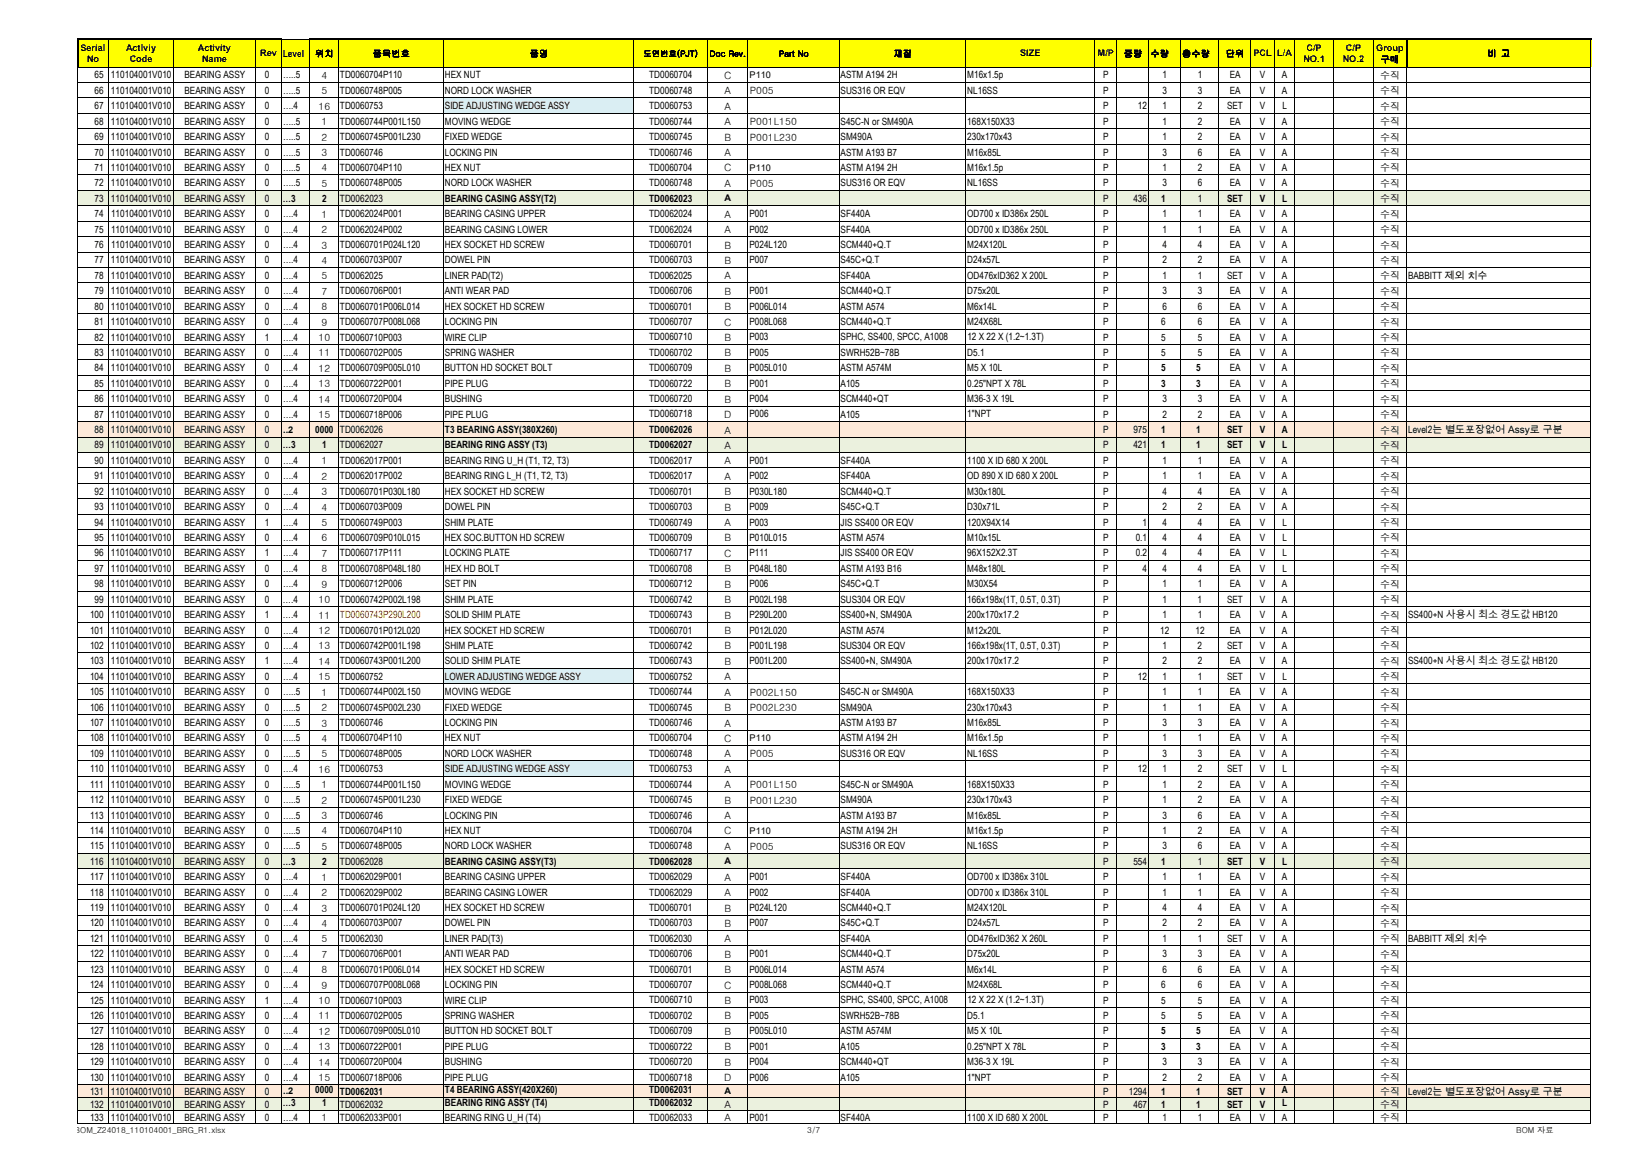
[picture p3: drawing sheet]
<svg xmlns="http://www.w3.org/2000/svg" width="420mm" height="297mm" viewBox="0 0 420 297" stroke-linecap="round" stroke-linejoin="round" font-family="sans-serif">
<defs><g id="words">
<g font-size="2.6">
<text x="73" y="14.6">Level</text>
<text x="24.4" y="20.2">65</text>
<text x="28.6" y="20.2">110104001V010</text>
<text x="47.6" y="20.2">BEARING ASSY</text>
<text x="68.4" y="20.2">0</text>
<text x="73" y="20.2">…..5</text>
<text x="83" y="20.4">4</text>
<text x="87.7" y="20.2">TD0060704P110</text>
<text x="114.8" y="20.2">HEX NUT</text>
<text x="167.6" y="20.2">TD0060704</text>
<text x="186.9" y="20.4">C</text>
<text x="216.9" y="20.2">ASTM A194 2H</text>
<text x="249.6" y="20.2">M16x1.5p</text>
<text x="284.7" y="20.2">P</text>
<text x="300.1" y="20.2">1</text>
<text x="309.1" y="20.2">1</text>
<text x="317.4" y="20.2">EA</text>
<text x="325.2" y="20.2">V</text>
<text x="330.8" y="20.2">A</text>
<text x="356.2" y="20.4">수직</text>
<text x="24.4" y="28.2">67</text>
<text x="24.4" y="24.2">66</text>
<text x="28.6" y="28.2">110104001V010</text>
<text x="28.6" y="24.2">110104001V010</text>
<text x="47.6" y="28.2">BEARING ASSY</text>
<text x="47.6" y="24.2">BEARING ASSY</text>
<text x="68.4" y="28.2">0</text>
<text x="68.4" y="24.2">0</text>
<text x="73" y="28.2">….4</text>
<text x="73" y="24.2">…..5</text>
<text x="82.2" y="28.3">16</text>
<text x="83" y="24.3">5</text>
<text x="87.7" y="28.2">TD0060753</text>
<text x="87.7" y="24.2">TD0060748P005</text>
<text x="114.8" y="24.2">NORD LOCK WASHER</text>
<text x="114.8" y="28.2">SIDE ADJUSTING WEDGE ASSY</text>
<text x="167.5" y="28.2">TD0060753</text>
<text x="167.6" y="24.2">TD0060748</text>
<text x="187" y="28.3">A</text>
<text x="187" y="24.3">A</text>
<text x="193.5" y="24.3">P005</text>
<text x="216.9" y="24.2">SUS316 OR EQV</text>
<text x="249.6" y="24.2">NL16SS</text>
<text x="284.7" y="28.2">P</text>
<text x="284.7" y="24.2">P</text>
<text x="293.7" y="28.2">12</text>
<text x="300" y="28.2">1</text>
<text x="300" y="24.2">3</text>
<text x="309.1" y="28.2">2</text>
<text x="309.1" y="24.2">3</text>
<text x="316.7" y="28.2">SET</text>
<text x="317.4" y="24.2">EA</text>
<text x="325.2" y="28.2">V</text>
<text x="325.2" y="24.2">V</text>
<text x="330.8" y="24.2">A</text>
<text x="331" y="28.2">L</text>
<text x="356.2" y="28.3">수직</text>
<text x="356.2" y="24.3">수직</text>
<text x="24.4" y="32.2">68</text>
<text x="28.6" y="32.2">110104001V010</text>
<text x="47.6" y="32.2">BEARING ASSY</text>
<text x="68.4" y="32.2">0</text>
<text x="73" y="32.2">…..5</text>
<text x="83" y="32.3">1</text>
<text x="87.7" y="32.2">TD0060744P001L150</text>
<text x="114.8" y="32.2">MOVING WEDGE</text>
<text x="167.5" y="32.2">TD0060744</text>
<text x="187" y="32.3">A</text>
<text x="193.5" y="32.3">P001L150</text>
<text x="216.9" y="32.2">S45C-N or SM490A</text>
<text x="249.6" y="32.2">168X150X33</text>
<text x="284.7" y="32.2">P</text>
<text x="300" y="32.2">1</text>
<text x="309.1" y="32.2">2</text>
<text x="317.4" y="32.2">EA</text>
<text x="325.1" y="32.2">V</text>
<text x="330.8" y="32.2">A</text>
<text x="356.2" y="32.3">수직</text>
<text x="24.4" y="40.1">70</text>
<text x="24.4" y="36.2">69</text>
<text x="28.6" y="40.1">110104001V010</text>
<text x="28.6" y="36.2">110104001V010</text>
<text x="47.6" y="40.1">BEARING ASSY</text>
<text x="47.6" y="36.2">BEARING ASSY</text>
<text x="68.4" y="40.1">0</text>
<text x="68.4" y="36.2">0</text>
<text x="73" y="40.1">…..5</text>
<text x="73" y="36.2">…..5</text>
<text x="83" y="40.3">3</text>
<text x="83" y="36.3">2</text>
<text x="87.7" y="40.1">TD0060746</text>
<text x="87.7" y="36.2">TD0060745P001L230</text>
<text x="114.8" y="40.1">LOCKING PIN</text>
<text x="114.8" y="36.2">FIXED WEDGE</text>
<text x="167.5" y="36.2">TD0060745</text>
<text x="167.5" y="40.1">TD0060746</text>
<text x="187" y="40.3">A</text>
<text x="187" y="36.3">B</text>
<text x="193.5" y="36.3">P001L230</text>
<text x="216.9" y="40.1">ASTM A193 B7</text>
<text x="216.9" y="36.2">SM490A</text>
<text x="249.6" y="36.2">230x170x43</text>
<text x="249.6" y="40.1">M16x85L</text>
<text x="284.7" y="36.2">P</text>
<text x="284.7" y="40.1">P</text>
<text x="300" y="36.2">1</text>
<text x="300" y="40.1">3</text>
<text x="309.1" y="36.2">2</text>
<text x="309.1" y="40.1">6</text>
<text x="317.4" y="36.2">EA</text>
<text x="317.4" y="40.1">EA</text>
<text x="325.1" y="36.2">V</text>
<text x="325.2" y="40.1">V</text>
<text x="330.8" y="36.2">A</text>
<text x="330.8" y="40.1">A</text>
<text x="356.2" y="40.3">수직</text>
<text x="356.2" y="36.3">수직</text>
<text x="24.4" y="44.1">71</text>
<text x="28.6" y="44.1">110104001V010</text>
<text x="47.6" y="44.1">BEARING ASSY</text>
<text x="68.4" y="44.1">0</text>
<text x="73" y="44.1">…..5</text>
<text x="83" y="44.2">4</text>
<text x="87.7" y="44.1">TD0060704P110</text>
<text x="114.8" y="44.1">HEX NUT</text>
<text x="167.6" y="44.1">TD0060704</text>
<text x="186.9" y="44.2">C</text>
<text x="216.9" y="44.1">ASTM A194 2H</text>
<text x="249.6" y="44.1">M16x1.5p</text>
<text x="284.7" y="44.1">P</text>
<text x="300.1" y="44.1">1</text>
<text x="309.1" y="44.1">2</text>
<text x="317.4" y="44.1">EA</text>
<text x="325.2" y="44.1">V</text>
<text x="330.8" y="44.1">A</text>
<text x="356.2" y="44.2">수직</text>
<text x="24.4" y="52.1">73</text>
<text x="24.4" y="48.1">72</text>
<text x="28.6" y="52.1">110104001V010</text>
<text x="28.6" y="48.1">110104001V010</text>
<text x="47.6" y="52.1">BEARING ASSY</text>
<text x="47.6" y="48.1">BEARING ASSY</text>
<text x="68.4" y="52.1">0</text>
<text x="68.4" y="48.1">0</text>
<text x="73" y="52">…3</text>
<text x="73" y="48.1">…..5</text>
<text x="83" y="48.2">5</text>
<text x="83.1" y="52">2</text>
<text x="87.7" y="52.1">TD0062023</text>
<text x="87.7" y="48.1">TD0060748P005</text>
<text x="114.8" y="48.1">NORD LOCK WASHER</text>
<text x="114.8" y="52">BEARING CASING ASSY(T2)</text>
<text x="167.5" y="52">TD0062023</text>
<text x="167.6" y="48.1">TD0060748</text>
<text x="187" y="48.2">A</text>
<text x="193.5" y="48.2">P005</text>
<text x="216.9" y="48.1">SUS316 OR EQV</text>
<text x="249.6" y="48.1">NL16SS</text>
<text x="284.7" y="52.1">P</text>
<text x="284.7" y="48.1">P</text>
<text x="292.5" y="52.1">436</text>
<text x="299.7" y="52">1</text>
<text x="300" y="48.1">3</text>
<text x="309.1" y="52.1">1</text>
<text x="309.1" y="48.1">6</text>
<text x="316.7" y="52">SET</text>
<text x="317.4" y="48.1">EA</text>
<text x="325.2" y="52">V</text>
<text x="325.2" y="48.1">V</text>
<text x="330.8" y="48.1">A</text>
<text x="330.9" y="52">L</text>
<text x="356.2" y="48.2">수직</text>
<text x="356.2" y="52.2">수직</text>
<text x="24.4" y="56">74</text>
<text x="28.6" y="56">110104001V010</text>
<text x="47.6" y="56">BEARING ASSY</text>
<text x="68.4" y="56">0</text>
<text x="73" y="56">….4</text>
<text x="83" y="56.2">1</text>
<text x="87.7" y="56">TD0062024P001</text>
<text x="114.8" y="56">BEARING CASING UPPER</text>
<text x="167.5" y="56">TD0062024</text>
<text x="187" y="56.2">A</text>
<text x="193.4" y="56">P001</text>
<text x="216.9" y="56">SF440A</text>
<text x="249.6" y="56">OD700 x ID386x 250L</text>
<text x="284.7" y="56">P</text>
<text x="300" y="56">1</text>
<text x="309.1" y="56">1</text>
<text x="317.4" y="56">EA</text>
<text x="325.2" y="56">V</text>
<text x="330.8" y="56">A</text>
<text x="356.2" y="56.2">수직</text>
<text x="24.4" y="60">75</text>
<text x="24.4" y="64">76</text>
<text x="28.6" y="60">110104001V010</text>
<text x="28.6" y="64">110104001V010</text>
<text x="47.6" y="60">BEARING ASSY</text>
<text x="47.6" y="64">BEARING ASSY</text>
<text x="68.4" y="60">0</text>
<text x="68.4" y="64">0</text>
<text x="73" y="60">….4</text>
<text x="73" y="64">….4</text>
<text x="83" y="60.2">2</text>
<text x="83" y="64.1">3</text>
<text x="87.7" y="60">TD0062024P002</text>
<text x="87.7" y="64">TD0060701P024L120</text>
<text x="114.8" y="64">HEX SOCKET HD SCREW</text>
<text x="114.8" y="60">BEARING CASING LOWER</text>
<text x="167.6" y="64">TD0060701</text>
<text x="167.6" y="60">TD0062024</text>
<text x="187" y="64.1">B</text>
<text x="187" y="60.2">A</text>
<text x="193.4" y="64">P024L120</text>
<text x="193.4" y="60">P002</text>
<text x="216.9" y="60">SF440A</text>
<text x="216.9" y="64">SCM440+Q.T</text>
<text x="249.6" y="60">OD700 x ID386x 250L</text>
<text x="249.6" y="64">M24X120L</text>
<text x="284.7" y="64">P</text>
<text x="284.7" y="60">P</text>
<text x="300" y="64">4</text>
<text x="300" y="60">1</text>
<text x="309.1" y="64">4</text>
<text x="309.1" y="60">1</text>
<text x="317.4" y="64">EA</text>
<text x="317.4" y="60">EA</text>
<text x="325.2" y="64">V</text>
<text x="325.2" y="60">V</text>
<text x="330.8" y="64">A</text>
<text x="330.8" y="60">A</text>
<text x="356.2" y="64.1">수직</text>
<text x="356.2" y="60.2">수직</text>
<text x="24.4" y="72">78</text>
<text x="24.4" y="68">77</text>
<text x="28.6" y="72">110104001V010</text>
<text x="28.6" y="68">110104001V010</text>
<text x="47.6" y="72">BEARING ASSY</text>
<text x="47.6" y="68">BEARING ASSY</text>
<text x="68.4" y="72">0</text>
<text x="68.4" y="68">0</text>
<text x="73" y="72">….4</text>
<text x="73" y="68">….4</text>
<text x="83" y="68.1">4</text>
<text x="87.7" y="72">TD0062025</text>
<text x="87.7" y="68">TD0060703P007</text>
<text x="114.8" y="68">DOWEL PIN</text>
<text x="114.8" y="72">LINER PAD(T2)</text>
<text x="167.5" y="72">TD0062025</text>
<text x="167.5" y="68">TD0060703</text>
<text x="187" y="68.1">B</text>
<text x="193.4" y="68">P007</text>
<text x="216.9" y="68">S45C+Q.T</text>
<text x="216.9" y="72">SF440A</text>
<text x="249.6" y="72">OD476xID362 X 200L</text>
<text x="249.6" y="68">D24x57L</text>
<text x="284.7" y="72">P</text>
<text x="284.7" y="68">P</text>
<text x="300.1" y="72">1</text>
<text x="300.1" y="68">2</text>
<text x="309.1" y="72">1</text>
<text x="309.1" y="68">2</text>
<text x="316.7" y="72">SET</text>
<text x="317.4" y="68">EA</text>
<text x="325.2" y="72">V</text>
<text x="325.2" y="68">V</text>
<text x="330.8" y="72">A</text>
<text x="330.8" y="68">A</text>
<text x="356.2" y="68.1">수직</text>
<text x="363.4" y="71.9">BABBITT 제외 치수</text>
<text x="24.4" y="75.9">79</text>
<text x="28.6" y="75.9">110104001V010</text>
<text x="47.6" y="75.9">BEARING ASSY</text>
<text x="68.4" y="75.9">0</text>
<text x="73" y="75.9">….4</text>
<text x="83" y="72.1">5</text>
<text x="83" y="76.1">7</text>
<text x="87.7" y="75.9">TD0060706P001</text>
<text x="114.8" y="75.9">ANTI WEAR PAD</text>
<text x="167.5" y="75.9">TD0060706</text>
<text x="187" y="72.1">A</text>
<text x="187" y="76.1">B</text>
<text x="193.4" y="75.9">P001</text>
<text x="216.9" y="75.9">SCM440+Q.T</text>
<text x="249.6" y="75.9">D75x20L</text>
<text x="284.7" y="75.9">P</text>
<text x="300" y="75.9">3</text>
<text x="309.1" y="75.9">3</text>
<text x="317.4" y="75.9">EA</text>
<text x="325.2" y="75.9">V</text>
<text x="330.8" y="75.9">A</text>
<text x="356.2" y="72.1">수직</text>
<text x="356.2" y="76.1">수직</text>
<text x="24.4" y="83.9">81</text>
<text x="24.4" y="79.9">80</text>
<text x="28.6" y="83.9">110104001V010</text>
<text x="28.6" y="79.9">110104001V010</text>
<text x="47.6" y="83.9">BEARING ASSY</text>
<text x="47.6" y="79.9">BEARING ASSY</text>
<text x="68.4" y="83.9">0</text>
<text x="68.4" y="79.9">0</text>
<text x="73" y="83.9">….4</text>
<text x="73" y="79.9">….4</text>
<text x="83" y="80.1">8</text>
<text x="87.7" y="83.9">TD0060707P008L068</text>
<text x="87.7" y="79.9">TD0060701P006L014</text>
<text x="114.8" y="79.9">HEX SOCKET HD SCREW</text>
<text x="114.8" y="83.9">LOCKING PIN</text>
<text x="167.5" y="83.9">TD0060707</text>
<text x="167.6" y="79.9">TD0060701</text>
<text x="187" y="80.1">B</text>
<text x="193.4" y="83.9">P008L068</text>
<text x="193.4" y="79.9">P006L014</text>
<text x="216.9" y="83.9">SCM440+Q.T</text>
<text x="217" y="79.9">ASTM A574</text>
<text x="249.6" y="79.9">M6x14L</text>
<text x="249.6" y="83.9">M24X68L</text>
<text x="284.7" y="83.9">P</text>
<text x="284.7" y="79.9">P</text>
<text x="299.7" y="83.9">6</text>
<text x="300" y="79.9">6</text>
<text x="309.1" y="83.9">6</text>
<text x="309.1" y="79.9">6</text>
<text x="317.4" y="83.9">EA</text>
<text x="317.4" y="79.9">EA</text>
<text x="325.1" y="83.9">V</text>
<text x="325.2" y="79.9">V</text>
<text x="330.8" y="83.9">A</text>
<text x="330.8" y="79.9">A</text>
<text x="356.2" y="80.1">수직</text>
<text x="24.4" y="87.9">82</text>
<text x="28.6" y="87.9">110104001V010</text>
<text x="47.6" y="87.9">BEARING ASSY</text>
<text x="68.4" y="87.9">1</text>
<text x="73" y="87.9">….4</text>
<text x="82.2" y="88">10</text>
<text x="83" y="84">9</text>
<text x="87.7" y="87.9">TD0060710P003</text>
<text x="114.8" y="87.9">WIRE CLIP</text>
<text x="167.5" y="87.8">TD0060710</text>
<text x="186.9" y="84">C</text>
<text x="187" y="88">B</text>
<text x="193.4" y="87.8">P003</text>
<text x="216.9" y="87.8">SPHC, SS400, SPCC, A1008</text>
<text x="249.7" y="87.8">12 X 22 X (1.2~1.3T)</text>
<text x="284.7" y="87.9">P</text>
<text x="299.7" y="87.9">5</text>
<text x="309.1" y="87.9">5</text>
<text x="317.4" y="87.9">EA</text>
<text x="325.2" y="87.9">V</text>
<text x="330.8" y="87.9">A</text>
<text x="356.2" y="84">수직</text>
<text x="356.2" y="88">수직</text>
<text x="24.4" y="95.8">84</text>
<text x="24.4" y="91.9">83</text>
<text x="28.6" y="95.8">110104001V010</text>
<text x="28.6" y="91.9">110104001V010</text>
<text x="47.6" y="95.8">BEARING ASSY</text>
<text x="47.6" y="91.9">BEARING ASSY</text>
<text x="68.4" y="95.8">0</text>
<text x="68.4" y="91.9">0</text>
<text x="73" y="95.8">….4</text>
<text x="73" y="91.9">….4</text>
<text x="82.2" y="96">12</text>
<text x="82.2" y="92">11</text>
<text x="87.7" y="95.8">TD0060709P005L010</text>
<text x="87.7" y="91.9">TD0060702P005</text>
<text x="114.8" y="95.8">BUTTON HD SOCKET BOLT</text>
<text x="114.8" y="91.9">SPRING WASHER</text>
<text x="167.5" y="95.8">TD0060709</text>
<text x="167.6" y="91.9">TD0060702</text>
<text x="187" y="92">B</text>
<text x="187" y="96">B</text>
<text x="193.4" y="91.9">P005</text>
<text x="193.4" y="95.8">P005L010</text>
<text x="216.9" y="91.8">SWRH52B~78B</text>
<text x="216.9" y="95.8">ASTM A574M</text>
<text x="249.6" y="95.8">M5 X 10L</text>
<text x="249.6" y="91.8">D5.1</text>
<text x="284.7" y="91.9">P</text>
<text x="284.7" y="95.8">P</text>
<text x="299.7" y="95.8">5</text>
<text x="299.7" y="91.9">5</text>
<text x="308.7" y="95.8">5</text>
<text x="309.1" y="91.9">5</text>
<text x="317.4" y="91.9">EA</text>
<text x="317.4" y="95.8">EA</text>
<text x="325.2" y="91.9">V</text>
<text x="325.2" y="95.8">V</text>
<text x="330.8" y="91.9">A</text>
<text x="330.8" y="95.8">A</text>
<text x="356.2" y="92">수직</text>
<text x="356.2" y="96">수직</text>
<text x="24.4" y="99.8">85</text>
<text x="28.6" y="99.8">110104001V010</text>
<text x="47.6" y="99.8">BEARING ASSY</text>
<text x="68.4" y="99.8">0</text>
<text x="73" y="99.8">….4</text>
<text x="82.2" y="99.9">13</text>
<text x="87.7" y="99.8">TD0060722P001</text>
<text x="114.8" y="99.8">PIPE PLUG</text>
<text x="167.5" y="99.8">TD0060722</text>
<text x="187" y="99.9">B</text>
<text x="193.4" y="99.8">P001</text>
<text x="216.9" y="99.8">A105</text>
<text x="249.6" y="99.8">0.25&quot;NPT X 78L</text>
<text x="284.7" y="99.8">P</text>
<text x="299.7" y="99.8">3</text>
<text x="308.7" y="99.8">3</text>
<text x="317.4" y="99.8">EA</text>
<text x="325.2" y="99.8">V</text>
<text x="330.8" y="99.8">A</text>
<text x="356.2" y="99.9">수직</text>
<text x="24.4" y="103.8">86</text>
<text x="24.4" y="107.8">87</text>
<text x="28.6" y="103.8">110104001V010</text>
<text x="28.6" y="107.8">110104001V010</text>
<text x="47.6" y="103.8">BEARING ASSY</text>
<text x="47.6" y="107.8">BEARING ASSY</text>
<text x="68.4" y="103.8">0</text>
<text x="68.4" y="107.8">0</text>
<text x="73" y="103.8">….4</text>
<text x="73" y="107.8">….4</text>
<text x="82.2" y="103.9">14</text>
<text x="82.2" y="107.9">15</text>
<text x="87.7" y="103.8">TD0060720P004</text>
<text x="87.7" y="107.8">TD0060718P006</text>
<text x="114.8" y="107.8">PIPE PLUG</text>
<text x="114.8" y="103.8">BUSHING</text>
<text x="167.5" y="103.8">TD0060720</text>
<text x="167.5" y="107.7">TD0060718</text>
<text x="186.9" y="107.9">D</text>
<text x="187" y="103.9">B</text>
<text x="193.4" y="103.8">P004</text>
<text x="193.4" y="107.7">P006</text>
<text x="216.9" y="103.8">SCM440+QT</text>
<text x="216.9" y="107.8">A105</text>
<text x="249.6" y="103.8">M36-3 X 19L</text>
<text x="249.6" y="107.7">1&quot;NPT</text>
<text x="284.7" y="103.8">P</text>
<text x="284.7" y="107.8">P</text>
<text x="300" y="103.8">3</text>
<text x="300" y="107.8">2</text>
<text x="309.1" y="103.8">3</text>
<text x="309.1" y="107.8">2</text>
<text x="317.4" y="103.8">EA</text>
<text x="317.4" y="107.8">EA</text>
<text x="325.2" y="103.8">V</text>
<text x="325.2" y="107.8">V</text>
<text x="330.8" y="103.8">A</text>
<text x="330.8" y="107.8">A</text>
<text x="356.2" y="103.9">수직</text>
<text x="356.2" y="107.9">수직</text>
<text x="24.4" y="111.8">88</text>
<text x="28.6" y="111.8">110104001V010</text>
<text x="47.6" y="111.8">BEARING ASSY</text>
<text x="68.4" y="111.8">0</text>
<text x="81.4" y="111.7">0000</text>
<text x="87.7" y="111.8">TD0062026</text>
<text x="114.8" y="111.7">T3 BEARING ASSY(380X260)</text>
<text x="167.5" y="111.7">TD0062026</text>
<text x="187" y="111.9">A</text>
<text x="284.7" y="111.8">P</text>
<text x="292.5" y="111.8">975</text>
<text x="299.7" y="111.7">1</text>
<text x="308.7" y="111.7">1</text>
<text x="316.7" y="111.7">SET</text>
<text x="325.2" y="111.7">V</text>
<text x="330.8" y="111.7">A</text>
<text x="356.2" y="111.9">수직</text>
<text x="363.4" y="111.7">Level2는 별도포장없어 Assy로 구분</text>
<text x="24.4" y="115.7">89</text>
<text x="24.4" y="119.7">90</text>
<text x="28.6" y="115.7">110104001V010</text>
<text x="28.6" y="119.7">110104001V010</text>
<text x="47.6" y="115.7">BEARING ASSY</text>
<text x="47.6" y="119.7">BEARING ASSY</text>
<text x="68.4" y="115.7">0</text>
<text x="68.4" y="119.7">0</text>
<text x="73" y="115.7">…3</text>
<text x="73" y="119.7">….4</text>
<text x="83" y="119.8">1</text>
<text x="83.1" y="115.7">1</text>
<text x="87.7" y="115.7">TD0062027</text>
<text x="87.7" y="119.7">TD0062017P001</text>
<text x="114.8" y="115.7">BEARING RING ASSY (T3)</text>
<text x="114.8" y="119.7">BEARING RING U_H (T1, T2, T3)</text>
<text x="167.5" y="115.7">TD0062027</text>
<text x="167.5" y="119.7">TD0062017</text>
<text x="187" y="119.8">A</text>
<text x="187" y="115.9">A</text>
<text x="193.4" y="119.7">P001</text>
<text x="216.9" y="119.7">SF440A</text>
<text x="249.6" y="119.7">1100 X ID 680 X 200L</text>
<text x="284.7" y="115.7">P</text>
<text x="284.7" y="119.7">P</text>
<text x="292.5" y="115.7">421</text>
<text x="299.7" y="115.7">1</text>
<text x="300" y="119.7">1</text>
<text x="308.7" y="115.7">1</text>
<text x="309.1" y="119.7">1</text>
<text x="316.7" y="115.7">SET</text>
<text x="317.4" y="119.7">EA</text>
<text x="325.2" y="115.7">V</text>
<text x="325.2" y="119.7">V</text>
<text x="330.8" y="119.7">A</text>
<text x="330.9" y="115.7">L</text>
<text x="356.2" y="119.8">수직</text>
<text x="356.2" y="115.9">수직</text>
<text x="24.4" y="123.7">91</text>
<text x="28.6" y="123.7">110104001V010</text>
<text x="47.6" y="123.7">BEARING ASSY</text>
<text x="68.4" y="123.7">0</text>
<text x="73" y="123.7">….4</text>
<text x="83" y="123.8">2</text>
<text x="87.7" y="123.7">TD0062017P002</text>
<text x="114.8" y="123.7">BEARING RING L_H (T1, T2, T3)</text>
<text x="167.5" y="123.7">TD0062017</text>
<text x="187" y="123.8">A</text>
<text x="193.4" y="123.7">P002</text>
<text x="216.9" y="123.7">SF440A</text>
<text x="249.6" y="123.7">OD 890 X ID 680 X 200L</text>
<text x="284.7" y="123.7">P</text>
<text x="300" y="123.7">1</text>
<text x="309.1" y="123.7">1</text>
<text x="317.4" y="123.7">EA</text>
<text x="325.2" y="123.7">V</text>
<text x="330.8" y="123.7">A</text>
<text x="356.2" y="123.8">수직</text>
<text x="24.4" y="131.7">93</text>
<text x="24.4" y="127.7">92</text>
<text x="28.6" y="131.7">110104001V010</text>
<text x="28.6" y="127.7">110104001V010</text>
<text x="47.6" y="131.7">BEARING ASSY</text>
<text x="47.6" y="127.7">BEARING ASSY</text>
<text x="68.4" y="131.7">0</text>
<text x="68.4" y="127.7">0</text>
<text x="73" y="131.7">….4</text>
<text x="73" y="127.7">….4</text>
<text x="83" y="131.8">4</text>
<text x="83" y="127.8">3</text>
<text x="87.7" y="131.7">TD0060703P009</text>
<text x="87.7" y="127.7">TD0060701P030L180</text>
<text x="114.8" y="127.7">HEX SOCKET HD SCREW</text>
<text x="114.8" y="131.7">DOWEL PIN</text>
<text x="167.5" y="131.7">TD0060703</text>
<text x="167.6" y="127.7">TD0060701</text>
<text x="187" y="131.8">B</text>
<text x="187" y="127.8">B</text>
<text x="193.4" y="131.7">P009</text>
<text x="193.4" y="127.7">P030L180</text>
<text x="216.9" y="131.7">S45C+Q.T</text>
<text x="216.9" y="127.7">SCM440+Q.T</text>
<text x="249.6" y="127.7">M30x180L</text>
<text x="249.6" y="131.7">D30x71L</text>
<text x="284.7" y="127.7">P</text>
<text x="284.7" y="131.7">P</text>
<text x="300" y="127.7">4</text>
<text x="300.1" y="131.7">2</text>
<text x="309.1" y="127.7">4</text>
<text x="309.1" y="131.7">2</text>
<text x="317.4" y="127.7">EA</text>
<text x="317.4" y="131.7">EA</text>
<text x="325.1" y="127.7">V</text>
<text x="325.2" y="131.7">V</text>
<text x="330.8" y="127.7">A</text>
<text x="330.8" y="131.7">A</text>
<text x="356.2" y="131.8">수직</text>
<text x="356.2" y="127.8">수직</text>
<text x="24.4" y="135.6">94</text>
<text x="28.6" y="135.6">110104001V010</text>
<text x="47.6" y="135.6">BEARING ASSY</text>
<text x="68.4" y="135.6">1</text>
<text x="73" y="135.6">….4</text>
<text x="83" y="135.8">5</text>
<text x="87.7" y="135.6">TD0060749P003</text>
<text x="114.8" y="135.6">SHIM PLATE</text>
<text x="167.5" y="135.6">TD0060749</text>
<text x="187" y="135.8">A</text>
<text x="193.4" y="135.6">P003</text>
<text x="216.9" y="135.6">JIS SS400 OR EQV</text>
<text x="249.6" y="135.6">120X94X14</text>
<text x="284.7" y="135.6">P</text>
<text x="294.9" y="135.6">1</text>
<text x="300.1" y="135.6">4</text>
<text x="309.1" y="135.6">4</text>
<text x="317.4" y="135.6">EA</text>
<text x="325.2" y="135.6">V</text>
<text x="331" y="135.6">L</text>
<text x="356.2" y="135.8">수직</text>
<text x="24.4" y="143.6">96</text>
<text x="24.4" y="139.6">95</text>
<text x="28.6" y="143.6">110104001V010</text>
<text x="28.6" y="139.6">110104001V010</text>
<text x="47.6" y="143.6">BEARING ASSY</text>
<text x="47.6" y="139.6">BEARING ASSY</text>
<text x="68.4" y="143.6">1</text>
<text x="68.4" y="139.6">0</text>
<text x="73" y="143.6">….4</text>
<text x="73" y="139.6">….4</text>
<text x="83" y="143.7">7</text>
<text x="83" y="139.7">6</text>
<text x="87.7" y="143.6">TD0060717P111</text>
<text x="87.7" y="139.6">TD0060709P010L015</text>
<text x="114.8" y="139.6">HEX SOC.BUTTON HD SCREW</text>
<text x="114.8" y="143.6">LOCKING PLATE</text>
<text x="167.5" y="143.6">TD0060717</text>
<text x="167.5" y="139.6">TD0060709</text>
<text x="186.9" y="143.7">C</text>
<text x="187" y="139.7">B</text>
<text x="193.4" y="143.6">P111</text>
<text x="193.4" y="139.6">P010L015</text>
<text x="216.9" y="143.6">JIS SS400 OR EQV</text>
<text x="216.9" y="139.6">ASTM A574</text>
<text x="249.6" y="139.6">M10x15L</text>
<text x="249.6" y="143.6">96X152X2.3T</text>
<text x="284.7" y="139.6">P</text>
<text x="284.7" y="143.6">P</text>
<text x="293.1" y="139.6">0.1</text>
<text x="293.1" y="143.6">0.2</text>
<text x="300" y="139.6">4</text>
<text x="300" y="143.6">4</text>
<text x="309.1" y="139.6">4</text>
<text x="309.1" y="143.6">4</text>
<text x="317.4" y="139.6">EA</text>
<text x="317.4" y="143.6">EA</text>
<text x="325.2" y="139.6">V</text>
<text x="325.2" y="143.6">V</text>
<text x="331" y="139.6">L</text>
<text x="331" y="143.6">L</text>
<text x="356.2" y="143.7">수직</text>
<text x="356.2" y="139.7">수직</text>
<text x="24.4" y="147.6">97</text>
<text x="28.6" y="147.6">110104001V010</text>
<text x="47.6" y="147.6">BEARING ASSY</text>
<text x="68.4" y="147.6">0</text>
<text x="73" y="147.6">….4</text>
<text x="83" y="147.7">8</text>
<text x="87.7" y="147.6">TD0060708P048L180</text>
<text x="114.8" y="147.6">HEX HD BOLT</text>
<text x="167.5" y="147.6">TD0060708</text>
<text x="187" y="147.7">B</text>
<text x="193.4" y="147.6">P048L180</text>
<text x="216.9" y="147.6">ASTM A193 B16</text>
<text x="249.6" y="147.6">M48x180L</text>
<text x="284.7" y="147.6">P</text>
<text x="294.9" y="147.6">4</text>
<text x="300" y="147.6">4</text>
<text x="309.1" y="147.6">4</text>
<text x="317.4" y="147.6">EA</text>
<text x="325.2" y="147.6">V</text>
<text x="331" y="147.6">L</text>
<text x="356.2" y="147.7">수직</text>
<text x="24.4" y="155.5">99</text>
<text x="24.4" y="151.6">98</text>
<text x="28.6" y="155.5">110104001V010</text>
<text x="28.6" y="151.6">110104001V010</text>
<text x="47.6" y="155.5">BEARING ASSY</text>
<text x="47.6" y="151.6">BEARING ASSY</text>
<text x="68.4" y="155.5">0</text>
<text x="68.4" y="151.6">0</text>
<text x="73" y="155.5">….4</text>
<text x="73" y="151.6">….4</text>
<text x="82.2" y="155.7">10</text>
<text x="83" y="151.7">9</text>
<text x="87.7" y="155.5">TD0060742P002L198</text>
<text x="87.7" y="151.6">TD0060712P006</text>
<text x="114.8" y="151.6">SET PIN</text>
<text x="114.8" y="155.5">SHIM PLATE</text>
<text x="167.5" y="155.5">TD0060742</text>
<text x="167.5" y="151.6">TD0060712</text>
<text x="187" y="155.7">B</text>
<text x="187" y="151.7">B</text>
<text x="193.4" y="155.5">P002L198</text>
<text x="193.4" y="151.6">P006</text>
<text x="216.9" y="155.5">SUS304 OR EQV</text>
<text x="216.9" y="151.6">S45C+Q.T</text>
<text x="249.6" y="155.5">166x198x(1T, 0.5T, 0.3T)</text>
<text x="249.6" y="151.6">M30X54</text>
<text x="284.7" y="155.5">P</text>
<text x="284.7" y="151.6">P</text>
<text x="300" y="155.5">1</text>
<text x="300" y="151.6">1</text>
<text x="309.1" y="155.5">1</text>
<text x="309.1" y="151.6">1</text>
<text x="316.7" y="155.5">SET</text>
<text x="317.4" y="151.6">EA</text>
<text x="325.1" y="155.5">V</text>
<text x="325.1" y="151.6">V</text>
<text x="330.8" y="155.5">A</text>
<text x="330.8" y="151.6">A</text>
<text x="356.2" y="155.7">수직</text>
<text x="356.2" y="151.7">수직</text>
<text x="23.2" y="159.5">100</text>
<text x="28.6" y="159.5">110104001V010</text>
<text x="47.6" y="159.5">BEARING ASSY</text>
<text x="68.4" y="159.5">1</text>
<text x="73" y="159.5">….4</text>
<text x="82.2" y="159.6">11</text>
<text x="114.8" y="159.5">SOLID SHIM PLATE</text>
<text x="167.5" y="159.5">TD0060743</text>
<text x="187" y="159.6">B</text>
<text x="193.4" y="159.5">P290L200</text>
<text x="216.9" y="159.5">SS400+N, SM490A</text>
<text x="249.6" y="159.5">200x170x17.2</text>
<text x="284.7" y="159.5">P</text>
<text x="300" y="159.5">1</text>
<text x="309.1" y="159.5">1</text>
<text x="317.4" y="159.5">EA</text>
<text x="325.1" y="159.5">V</text>
<text x="330.8" y="159.5">A</text>
<text x="356.2" y="159.6">수직</text>
<text x="363.4" y="159.5">SS400+N 사용시 최소 경도값 HB120</text>
<text x="23.2" y="167.5">102</text>
<text x="23.2" y="163.5">101</text>
<text x="28.6" y="167.5">110104001V010</text>
<text x="28.6" y="163.5">110104001V010</text>
<text x="47.6" y="167.5">BEARING ASSY</text>
<text x="47.6" y="163.5">BEARING ASSY</text>
<text x="68.4" y="167.5">0</text>
<text x="68.4" y="163.5">0</text>
<text x="73" y="167.5">….4</text>
<text x="73" y="163.5">….4</text>
<text x="82.2" y="167.6">13</text>
<text x="82.2" y="163.6">12</text>
<text x="87.7" y="167.5">TD0060742P001L198</text>
<text x="87.7" y="163.5">TD0060701P012L020</text>
<text x="114.8" y="163.5">HEX SOCKET HD SCREW</text>
<text x="114.8" y="167.5">SHIM PLATE</text>
<text x="167.5" y="167.5">TD0060742</text>
<text x="167.6" y="163.5">TD0060701</text>
<text x="187" y="167.6">B</text>
<text x="187" y="163.6">B</text>
<text x="193.4" y="167.5">P001L198</text>
<text x="193.4" y="163.5">P012L020</text>
<text x="216.9" y="167.5">SUS304 OR EQV</text>
<text x="217" y="163.5">ASTM A574</text>
<text x="249.6" y="163.5">M12x20L</text>
<text x="249.6" y="167.5">166x198x(1T, 0.5T, 0.3T)</text>
<text x="284.7" y="167.5">P</text>
<text x="284.7" y="163.5">P</text>
<text x="299.5" y="163.5">12</text>
<text x="300" y="167.5">1</text>
<text x="308.5" y="163.5">12</text>
<text x="309.1" y="167.5">2</text>
<text x="316.7" y="167.5">SET</text>
<text x="317.4" y="163.5">EA</text>
<text x="325.1" y="167.5">V</text>
<text x="325.2" y="163.5">V</text>
<text x="330.8" y="167.5">A</text>
<text x="330.8" y="163.5">A</text>
<text x="356.2" y="167.6">수직</text>
<text x="356.2" y="163.6">수직</text>
<text x="23.2" y="171.5">103</text>
<text x="28.6" y="171.5">110104001V010</text>
<text x="47.6" y="171.5">BEARING ASSY</text>
<text x="68.4" y="171.5">1</text>
<text x="73" y="171.5">….4</text>
<text x="82.2" y="171.6">14</text>
<text x="87.7" y="171.5">TD0060743P001L200</text>
<text x="114.8" y="171.5">SOLID SHIM PLATE</text>
<text x="167.5" y="171.5">TD0060743</text>
<text x="187" y="171.6">B</text>
<text x="193.4" y="171.5">P001L200</text>
<text x="216.9" y="171.5">SS400+N, SM490A</text>
<text x="249.6" y="171.5">200x170x17.2</text>
<text x="284.7" y="171.5">P</text>
<text x="300" y="171.5">2</text>
<text x="309.1" y="171.5">2</text>
<text x="317.4" y="171.5">EA</text>
<text x="325.1" y="171.5">V</text>
<text x="330.8" y="171.5">A</text>
<text x="356.2" y="171.6">수직</text>
<text x="363.4" y="171.5">SS400+N 사용시 최소 경도값 HB120</text>
<text x="23.2" y="179.4">105</text>
<text x="23.2" y="175.4">104</text>
<text x="28.6" y="179.4">110104001V010</text>
<text x="28.6" y="175.4">110104001V010</text>
<text x="47.6" y="179.4">BEARING ASSY</text>
<text x="47.6" y="175.4">BEARING ASSY</text>
<text x="68.4" y="175.4">0</text>
<text x="68.4" y="179.4">0</text>
<text x="73" y="175.4">….4</text>
<text x="73" y="179.4">…..5</text>
<text x="82.2" y="175.6">15</text>
<text x="83" y="179.5">1</text>
<text x="87.7" y="179.4">TD0060744P002L150</text>
<text x="87.7" y="175.4">TD0060752</text>
<text x="114.8" y="179.4">MOVING WEDGE</text>
<text x="114.8" y="175.4">LOWER ADJUSTING WEDGE ASSY</text>
<text x="167.5" y="179.4">TD0060744</text>
<text x="167.5" y="175.4">TD0060752</text>
<text x="187" y="179.5">A</text>
<text x="187" y="175.6">A</text>
<text x="193.5" y="179.5">P002L150</text>
<text x="216.9" y="179.4">S45C-N or SM490A</text>
<text x="249.6" y="179.4">168X150X33</text>
<text x="284.7" y="179.4">P</text>
<text x="284.7" y="175.4">P</text>
<text x="293.7" y="175.4">12</text>
<text x="300" y="179.4">1</text>
<text x="300" y="175.4">1</text>
<text x="309.1" y="179.4">1</text>
<text x="309.1" y="175.4">1</text>
<text x="316.7" y="175.4">SET</text>
<text x="317.4" y="179.4">EA</text>
<text x="325.1" y="179.4">V</text>
<text x="325.1" y="175.4">V</text>
<text x="330.8" y="179.4">A</text>
<text x="330.9" y="175.4">L</text>
<text x="356.2" y="179.5">수직</text>
<text x="356.2" y="175.6">수직</text>
<text x="23.2" y="183.4">106</text>
<text x="28.6" y="183.4">110104001V010</text>
<text x="47.6" y="183.4">BEARING ASSY</text>
<text x="68.4" y="183.4">0</text>
<text x="73" y="183.4">…..5</text>
<text x="83" y="183.5">2</text>
<text x="87.7" y="183.4">TD0060745P002L230</text>
<text x="114.8" y="183.4">FIXED WEDGE</text>
<text x="167.5" y="183.4">TD0060745</text>
<text x="187" y="183.5">B</text>
<text x="193.5" y="183.5">P002L230</text>
<text x="216.9" y="183.4">SM490A</text>
<text x="249.6" y="183.4">230x170x43</text>
<text x="284.7" y="183.4">P</text>
<text x="300" y="183.4">1</text>
<text x="309.1" y="183.4">1</text>
<text x="317.4" y="183.4">EA</text>
<text x="325.1" y="183.4">V</text>
<text x="330.8" y="183.4">A</text>
<text x="356.2" y="183.5">수직</text>
<text x="23.2" y="191.3">108</text>
<text x="23.2" y="187.4">107</text>
<text x="28.6" y="191.3">110104001V010</text>
<text x="28.6" y="187.4">110104001V010</text>
<text x="47.6" y="191.3">BEARING ASSY</text>
<text x="47.6" y="187.4">BEARING ASSY</text>
<text x="68.4" y="191.3">0</text>
<text x="68.4" y="187.4">0</text>
<text x="73" y="191.3">…..5</text>
<text x="73" y="187.4">…..5</text>
<text x="83" y="191.5">4</text>
<text x="83" y="187.5">3</text>
<text x="87.7" y="191.3">TD0060704P110</text>
<text x="87.7" y="187.4">TD0060746</text>
<text x="114.8" y="187.4">LOCKING PIN</text>
<text x="114.8" y="191.3">HEX NUT</text>
<text x="167.5" y="187.4">TD0060746</text>
<text x="167.6" y="191.3">TD0060704</text>
<text x="186.9" y="191.5">C</text>
<text x="187" y="187.5">A</text>
<text x="216.9" y="187.4">ASTM A193 B7</text>
<text x="216.9" y="191.3">ASTM A194 2H</text>
<text x="249.6" y="187.4">M16x85L</text>
<text x="249.6" y="191.3">M16x1.5p</text>
<text x="284.7" y="187.4">P</text>
<text x="284.7" y="191.3">P</text>
<text x="300" y="187.4">3</text>
<text x="300.1" y="191.3">1</text>
<text x="309.1" y="187.4">3</text>
<text x="309.1" y="191.3">1</text>
<text x="317.4" y="187.4">EA</text>
<text x="317.4" y="191.3">EA</text>
<text x="325.2" y="187.4">V</text>
<text x="325.2" y="191.3">V</text>
<text x="330.8" y="187.4">A</text>
<text x="330.8" y="191.3">A</text>
<text x="356.2" y="187.5">수직</text>
<text x="356.2" y="191.5">수직</text>
<text x="23.2" y="195.3">109</text>
<text x="28.6" y="195.3">110104001V010</text>
<text x="47.6" y="195.3">BEARING ASSY</text>
<text x="68.4" y="195.3">0</text>
<text x="73" y="195.3">…..5</text>
<text x="83" y="195.5">5</text>
<text x="87.7" y="195.3">TD0060748P005</text>
<text x="114.8" y="195.3">NORD LOCK WASHER</text>
<text x="167.6" y="195.3">TD0060748</text>
<text x="187" y="195.5">A</text>
<text x="193.5" y="195.5">P005</text>
<text x="216.9" y="195.3">SUS316 OR EQV</text>
<text x="249.6" y="195.3">NL16SS</text>
<text x="284.7" y="195.3">P</text>
<text x="300" y="195.3">3</text>
<text x="309.1" y="195.3">3</text>
<text x="317.4" y="195.3">EA</text>
<text x="325.2" y="195.3">V</text>
<text x="330.8" y="195.3">A</text>
<text x="356.2" y="195.5">수직</text>
<text x="23.2" y="203.3">111</text>
<text x="23.2" y="199.3">110</text>
<text x="28.6" y="203.3">110104001V010</text>
<text x="28.6" y="199.3">110104001V010</text>
<text x="47.6" y="203.3">BEARING ASSY</text>
<text x="47.6" y="199.3">BEARING ASSY</text>
<text x="68.4" y="199.3">0</text>
<text x="68.4" y="203.3">0</text>
<text x="73" y="199.3">….4</text>
<text x="73" y="203.3">…..5</text>
<text x="82.2" y="199.4">16</text>
<text x="83" y="203.4">1</text>
<text x="87.7" y="203.3">TD0060744P001L150</text>
<text x="87.7" y="199.3">TD0060753</text>
<text x="114.8" y="199.3">SIDE ADJUSTING WEDGE ASSY</text>
<text x="114.8" y="203.3">MOVING WEDGE</text>
<text x="167.5" y="203.3">TD0060744</text>
<text x="167.5" y="199.3">TD0060753</text>
<text x="187" y="203.4">A</text>
<text x="187" y="199.4">A</text>
<text x="193.5" y="203.4">P001L150</text>
<text x="216.9" y="203.3">S45C-N or SM490A</text>
<text x="249.6" y="203.3">168X150X33</text>
<text x="284.7" y="203.3">P</text>
<text x="284.7" y="199.3">P</text>
<text x="293.7" y="199.3">12</text>
<text x="300" y="203.3">1</text>
<text x="300" y="199.3">1</text>
<text x="309.1" y="203.3">2</text>
<text x="309.1" y="199.3">2</text>
<text x="316.7" y="199.3">SET</text>
<text x="317.4" y="203.3">EA</text>
<text x="325.1" y="203.3">V</text>
<text x="325.2" y="199.3">V</text>
<text x="330.8" y="203.3">A</text>
<text x="331" y="199.3">L</text>
<text x="356.2" y="203.4">수직</text>
<text x="356.2" y="199.4">수직</text>
<text x="23.2" y="207.3">112</text>
<text x="28.6" y="207.3">110104001V010</text>
<text x="47.6" y="207.3">BEARING ASSY</text>
<text x="68.4" y="207.3">0</text>
<text x="73" y="207.3">…..5</text>
<text x="83" y="207.4">2</text>
<text x="87.7" y="207.3">TD0060745P001L230</text>
<text x="114.8" y="207.3">FIXED WEDGE</text>
<text x="167.5" y="207.3">TD0060745</text>
<text x="187" y="207.4">B</text>
<text x="193.5" y="207.4">P001L230</text>
<text x="216.9" y="207.3">SM490A</text>
<text x="249.6" y="207.3">230x170x43</text>
<text x="284.7" y="207.3">P</text>
<text x="300" y="207.3">1</text>
<text x="309.1" y="207.3">2</text>
<text x="317.4" y="207.3">EA</text>
<text x="325.1" y="207.3">V</text>
<text x="330.8" y="207.3">A</text>
<text x="356.2" y="207.4">수직</text>
<text x="23.2" y="215.2">114</text>
<text x="23.2" y="211.2">113</text>
<text x="28.6" y="215.2">110104001V010</text>
<text x="28.6" y="211.2">110104001V010</text>
<text x="47.6" y="215.2">BEARING ASSY</text>
<text x="47.6" y="211.2">BEARING ASSY</text>
<text x="68.4" y="215.2">0</text>
<text x="68.4" y="211.2">0</text>
<text x="73" y="215.2">…..5</text>
<text x="73" y="211.2">…..5</text>
<text x="83" y="215.3">4</text>
<text x="83" y="211.4">3</text>
<text x="87.7" y="215.2">TD0060704P110</text>
<text x="87.7" y="211.2">TD0060746</text>
<text x="114.8" y="211.2">LOCKING PIN</text>
<text x="114.8" y="215.2">HEX NUT</text>
<text x="167.5" y="211.2">TD0060746</text>
<text x="167.6" y="215.2">TD0060704</text>
<text x="186.9" y="215.3">C</text>
<text x="187" y="211.4">A</text>
<text x="216.9" y="211.2">ASTM A193 B7</text>
<text x="216.9" y="215.2">ASTM A194 2H</text>
<text x="249.6" y="211.2">M16x85L</text>
<text x="249.6" y="215.2">M16x1.5p</text>
<text x="284.7" y="211.2">P</text>
<text x="284.7" y="215.2">P</text>
<text x="300" y="211.2">3</text>
<text x="300.1" y="215.2">1</text>
<text x="309.1" y="211.2">6</text>
<text x="309.1" y="215.2">2</text>
<text x="317.4" y="211.2">EA</text>
<text x="317.4" y="215.2">EA</text>
<text x="325.2" y="211.2">V</text>
<text x="325.2" y="215.2">V</text>
<text x="330.8" y="211.2">A</text>
<text x="330.8" y="215.2">A</text>
<text x="356.2" y="211.4">수직</text>
<text x="356.2" y="215.3">수직</text>
<text x="23.2" y="219.2">115</text>
<text x="28.6" y="219.2">110104001V010</text>
<text x="47.6" y="219.2">BEARING ASSY</text>
<text x="68.4" y="219.2">0</text>
<text x="73" y="219.2">…..5</text>
<text x="83" y="219.3">5</text>
<text x="87.7" y="219.2">TD0060748P005</text>
<text x="114.8" y="219.2">NORD LOCK WASHER</text>
<text x="167.6" y="219.2">TD0060748</text>
<text x="187" y="219.3">A</text>
<text x="193.5" y="219.3">P005</text>
<text x="216.9" y="219.2">SUS316 OR EQV</text>
<text x="249.6" y="219.2">NL16SS</text>
<text x="284.7" y="219.2">P</text>
<text x="300" y="219.2">3</text>
<text x="309.1" y="219.2">6</text>
<text x="317.4" y="219.2">EA</text>
<text x="325.2" y="219.2">V</text>
<text x="330.8" y="219.2">A</text>
<text x="356.2" y="219.3">수직</text>
<text x="23.2" y="223.2">116</text>
<text x="23.2" y="227.2">117</text>
<text x="28.6" y="223.2">110104001V010</text>
<text x="28.6" y="227.2">110104001V010</text>
<text x="47.6" y="223.2">BEARING ASSY</text>
<text x="47.6" y="227.2">BEARING ASSY</text>
<text x="68.4" y="223.2">0</text>
<text x="68.4" y="227.2">0</text>
<text x="73" y="223.1">…3</text>
<text x="73" y="227.2">….4</text>
<text x="83" y="227.3">1</text>
<text x="83.1" y="223.1">2</text>
<text x="87.7" y="223.2">TD0062028</text>
<text x="87.7" y="227.2">TD0062029P001</text>
<text x="114.8" y="223.1">BEARING CASING ASSY(T3)</text>
<text x="114.8" y="227.2">BEARING CASING UPPER</text>
<text x="167.5" y="223.1">TD0062028</text>
<text x="167.5" y="227.2">TD0062029</text>
<text x="187" y="227.3">A</text>
<text x="193.4" y="227.2">P001</text>
<text x="216.9" y="227.2">SF440A</text>
<text x="249.6" y="227.2">OD700 x ID386x 310L</text>
<text x="284.7" y="223.2">P</text>
<text x="284.7" y="227.2">P</text>
<text x="292.5" y="223.2">554</text>
<text x="299.7" y="223.1">1</text>
<text x="300" y="227.2">1</text>
<text x="309.1" y="223.2">1</text>
<text x="309.1" y="227.2">1</text>
<text x="316.7" y="223.1">SET</text>
<text x="317.4" y="227.2">EA</text>
<text x="325.2" y="223.1">V</text>
<text x="325.2" y="227.2">V</text>
<text x="330.8" y="227.2">A</text>
<text x="330.9" y="223.1">L</text>
<text x="356.2" y="227.3">수직</text>
<text x="356.2" y="223.3">수직</text>
<text x="23.2" y="231.1">118</text>
<text x="28.6" y="231.1">110104001V010</text>
<text x="47.6" y="231.1">BEARING ASSY</text>
<text x="68.4" y="231.1">0</text>
<text x="73" y="231.1">….4</text>
<text x="83" y="231.3">2</text>
<text x="87.7" y="231.1">TD0062029P002</text>
<text x="114.8" y="231.1">BEARING CASING LOWER</text>
<text x="167.6" y="231.1">TD0062029</text>
<text x="187" y="231.3">A</text>
<text x="193.4" y="231.1">P002</text>
<text x="216.9" y="231.1">SF440A</text>
<text x="249.6" y="231.1">OD700 x ID386x 310L</text>
<text x="284.7" y="231.1">P</text>
<text x="300" y="231.1">1</text>
<text x="309.1" y="231.1">1</text>
<text x="317.4" y="231.1">EA</text>
<text x="325.2" y="231.1">V</text>
<text x="330.8" y="231.1">A</text>
<text x="356.2" y="231.3">수직</text>
<text x="23.2" y="239.1">120</text>
<text x="23.2" y="235.1">119</text>
<text x="28.6" y="239.1">110104001V010</text>
<text x="28.6" y="235.1">110104001V010</text>
<text x="47.6" y="239.1">BEARING ASSY</text>
<text x="47.6" y="235.1">BEARING ASSY</text>
<text x="68.4" y="239.1">0</text>
<text x="68.4" y="235.1">0</text>
<text x="73" y="239.1">….4</text>
<text x="73" y="235.1">….4</text>
<text x="83" y="239.2">4</text>
<text x="83" y="235.2">3</text>
<text x="87.7" y="239.1">TD0060703P007</text>
<text x="87.7" y="235.1">TD0060701P024L120</text>
<text x="114.8" y="235.1">HEX SOCKET HD SCREW</text>
<text x="114.8" y="239.1">DOWEL PIN</text>
<text x="167.5" y="239.1">TD0060703</text>
<text x="167.6" y="235.1">TD0060701</text>
<text x="187" y="239.2">B</text>
<text x="187" y="235.2">B</text>
<text x="193.4" y="239.1">P007</text>
<text x="193.4" y="235.1">P024L120</text>
<text x="216.9" y="239.1">S45C+Q.T</text>
<text x="216.9" y="235.1">SCM440+Q.T</text>
<text x="249.6" y="235.1">M24X120L</text>
<text x="249.6" y="239.1">D24x57L</text>
<text x="284.7" y="235.1">P</text>
<text x="284.7" y="239.1">P</text>
<text x="300" y="235.1">4</text>
<text x="300.1" y="239.1">2</text>
<text x="309.1" y="235.1">4</text>
<text x="309.1" y="239.1">2</text>
<text x="317.4" y="235.1">EA</text>
<text x="317.4" y="239.1">EA</text>
<text x="325.2" y="235.1">V</text>
<text x="325.2" y="239.1">V</text>
<text x="330.8" y="235.1">A</text>
<text x="330.8" y="239.1">A</text>
<text x="356.2" y="239.2">수직</text>
<text x="356.2" y="235.2">수직</text>
<text x="23.2" y="243.1">121</text>
<text x="28.6" y="243.1">110104001V010</text>
<text x="47.6" y="243.1">BEARING ASSY</text>
<text x="68.4" y="243.1">0</text>
<text x="73" y="243.1">….4</text>
<text x="83" y="243.2">5</text>
<text x="87.7" y="243.1">TD0062030</text>
<text x="114.8" y="243.1">LINER PAD(T3)</text>
<text x="167.5" y="243.1">TD0062030</text>
<text x="187" y="243.2">A</text>
<text x="216.9" y="243.1">SF440A</text>
<text x="249.6" y="243.1">OD476xID362 X 260L</text>
<text x="284.7" y="243.1">P</text>
<text x="300.1" y="243.1">1</text>
<text x="309.1" y="243.1">1</text>
<text x="316.7" y="243.1">SET</text>
<text x="325.2" y="243.1">V</text>
<text x="330.8" y="243.1">A</text>
<text x="356.2" y="243.2">수직</text>
<text x="363.4" y="243">BABBITT 제외 치수</text>
<text x="23.2" y="251">123</text>
<text x="23.2" y="247.1">122</text>
<text x="28.6" y="251">110104001V010</text>
<text x="28.6" y="247.1">110104001V010</text>
<text x="47.6" y="251">BEARING ASSY</text>
<text x="47.6" y="247.1">BEARING ASSY</text>
<text x="68.4" y="251">0</text>
<text x="68.4" y="247.1">0</text>
<text x="73" y="251">….4</text>
<text x="73" y="247.1">….4</text>
<text x="83" y="251.2">8</text>
<text x="83" y="247.2">7</text>
<text x="87.7" y="251">TD0060701P006L014</text>
<text x="87.7" y="247.1">TD0060706P001</text>
<text x="114.8" y="251">HEX SOCKET HD SCREW</text>
<text x="114.8" y="247.1">ANTI WEAR PAD</text>
<text x="167.5" y="247.1">TD0060706</text>
<text x="167.6" y="251">TD0060701</text>
<text x="187" y="251.2">B</text>
<text x="187" y="247.2">B</text>
<text x="193.4" y="251">P006L014</text>
<text x="193.4" y="247.1">P001</text>
<text x="216.9" y="247.1">SCM440+Q.T</text>
<text x="217" y="251">ASTM A574</text>
<text x="249.6" y="247.1">D75x20L</text>
<text x="249.6" y="251">M6x14L</text>
<text x="284.7" y="247.1">P</text>
<text x="284.7" y="251">P</text>
<text x="300" y="247.1">3</text>
<text x="300" y="251">6</text>
<text x="309.1" y="247.1">3</text>
<text x="309.1" y="251">6</text>
<text x="317.4" y="247.1">EA</text>
<text x="317.4" y="251">EA</text>
<text x="325.2" y="247.1">V</text>
<text x="325.2" y="251">V</text>
<text x="330.8" y="247.1">A</text>
<text x="330.8" y="251">A</text>
<text x="356.2" y="251.2">수직</text>
<text x="356.2" y="247.2">수직</text>
<text x="23.2" y="255">124</text>
<text x="28.6" y="255">110104001V010</text>
<text x="47.6" y="255">BEARING ASSY</text>
<text x="68.4" y="255">0</text>
<text x="73" y="255">….4</text>
<text x="83" y="255.1">9</text>
<text x="87.7" y="255">TD0060707P008L068</text>
<text x="114.8" y="255">LOCKING PIN</text>
<text x="167.5" y="255">TD0060707</text>
<text x="186.9" y="255.1">C</text>
<text x="193.4" y="255">P008L068</text>
<text x="216.9" y="255">SCM440+Q.T</text>
<text x="249.6" y="255">M24X68L</text>
<text x="284.7" y="255">P</text>
<text x="299.7" y="255">6</text>
<text x="309.1" y="255">6</text>
<text x="317.4" y="255">EA</text>
<text x="325.1" y="255">V</text>
<text x="330.8" y="255">A</text>
<text x="356.2" y="255.1">수직</text>
<text x="23.2" y="259">125</text>
<text x="23.2" y="263">126</text>
<text x="28.6" y="259">110104001V010</text>
<text x="28.6" y="263">110104001V010</text>
<text x="47.6" y="259">BEARING ASSY</text>
<text x="47.6" y="263">BEARING ASSY</text>
<text x="68.4" y="259">1</text>
<text x="68.4" y="263">0</text>
<text x="73" y="259">….4</text>
<text x="73" y="263">….4</text>
<text x="82.2" y="259.1">10</text>
<text x="82.2" y="263.1">11</text>
<text x="87.7" y="259">TD0060710P003</text>
<text x="87.7" y="263">TD0060702P005</text>
<text x="114.8" y="259">WIRE CLIP</text>
<text x="114.8" y="263">SPRING WASHER</text>
<text x="167.5" y="259">TD0060710</text>
<text x="167.6" y="263">TD0060702</text>
<text x="187" y="263.1">B</text>
<text x="187" y="259.1">B</text>
<text x="193.4" y="263">P005</text>
<text x="193.4" y="259">P003</text>
<text x="216.9" y="259">SPHC, SS400, SPCC, A1008</text>
<text x="216.9" y="262.9">SWRH52B~78B</text>
<text x="249.6" y="262.9">D5.1</text>
<text x="249.7" y="259">12 X 22 X (1.2~1.3T)</text>
<text x="284.7" y="263">P</text>
<text x="284.7" y="259">P</text>
<text x="299.7" y="263">5</text>
<text x="299.7" y="259">5</text>
<text x="309.1" y="263">5</text>
<text x="309.1" y="259">5</text>
<text x="317.4" y="263">EA</text>
<text x="317.4" y="259">EA</text>
<text x="325.2" y="263">V</text>
<text x="325.2" y="259">V</text>
<text x="330.8" y="263">A</text>
<text x="330.8" y="259">A</text>
<text x="356.2" y="263.1">수직</text>
<text x="356.2" y="259.1">수직</text>
<text x="23.2" y="267">127</text>
<text x="28.6" y="267">110104001V010</text>
<text x="47.6" y="267">BEARING ASSY</text>
<text x="68.4" y="267">0</text>
<text x="73" y="267">….4</text>
<text x="82.2" y="267.1">12</text>
<text x="87.7" y="267">TD0060709P005L010</text>
<text x="114.8" y="267">BUTTON HD SOCKET BOLT</text>
<text x="167.5" y="266.9">TD0060709</text>
<text x="187" y="267.1">B</text>
<text x="193.4" y="266.9">P005L010</text>
<text x="216.9" y="266.9">ASTM A574M</text>
<text x="249.6" y="266.9">M5 X 10L</text>
<text x="284.7" y="267">P</text>
<text x="299.7" y="266.9">5</text>
<text x="308.7" y="266.9">5</text>
<text x="317.4" y="267">EA</text>
<text x="325.2" y="267">V</text>
<text x="330.8" y="267">A</text>
<text x="356.2" y="267.1">수직</text>
<text x="23.2" y="270.9">128</text>
<text x="23.2" y="274.9">129</text>
<text x="28.6" y="270.9">110104001V010</text>
<text x="28.6" y="274.9">110104001V010</text>
<text x="47.6" y="270.9">BEARING ASSY</text>
<text x="47.6" y="274.9">BEARING ASSY</text>
<text x="68.4" y="270.9">0</text>
<text x="68.4" y="274.9">0</text>
<text x="73" y="270.9">….4</text>
<text x="73" y="274.9">….4</text>
<text x="82.2" y="271.1">13</text>
<text x="82.2" y="275">14</text>
<text x="87.7" y="270.9">TD0060722P001</text>
<text x="87.7" y="274.9">TD0060720P004</text>
<text x="114.8" y="270.9">PIPE PLUG</text>
<text x="114.8" y="274.9">BUSHING</text>
<text x="167.5" y="270.9">TD0060722</text>
<text x="167.5" y="274.9">TD0060720</text>
<text x="187" y="271.1">B</text>
<text x="187" y="275">B</text>
<text x="193.4" y="270.9">P001</text>
<text x="193.4" y="274.9">P004</text>
<text x="216.9" y="270.9">A105</text>
<text x="216.9" y="274.9">SCM440+QT</text>
<text x="249.6" y="270.9">0.25&quot;NPT X 78L</text>
<text x="249.6" y="274.9">M36-3 X 19L</text>
<text x="284.7" y="270.9">P</text>
<text x="284.7" y="274.9">P</text>
<text x="299.7" y="270.9">3</text>
<text x="300" y="274.9">3</text>
<text x="308.7" y="270.9">3</text>
<text x="309.1" y="274.9">3</text>
<text x="317.4" y="270.9">EA</text>
<text x="317.4" y="274.9">EA</text>
<text x="325.2" y="270.9">V</text>
<text x="325.2" y="274.9">V</text>
<text x="330.8" y="270.9">A</text>
<text x="330.8" y="274.9">A</text>
<text x="356.2" y="271.1">수직</text>
<text x="356.2" y="275">수직</text>
<text x="23.2" y="278.9">130</text>
<text x="28.6" y="278.9">110104001V010</text>
<text x="47.6" y="278.9">BEARING ASSY</text>
<text x="68.4" y="278.9">0</text>
<text x="73" y="278.9">….4</text>
<text x="82.2" y="279">15</text>
<text x="87.7" y="278.9">TD0060718P006</text>
<text x="114.8" y="278.9">PIPE PLUG</text>
<text x="167.5" y="278.8">TD0060718</text>
<text x="186.9" y="279">D</text>
<text x="193.4" y="278.8">P006</text>
<text x="216.9" y="278.9">A105</text>
<text x="249.6" y="278.8">1&quot;NPT</text>
<text x="284.7" y="278.9">P</text>
<text x="300" y="278.9">2</text>
<text x="309.1" y="278.9">2</text>
<text x="317.4" y="278.9">EA</text>
<text x="325.2" y="278.9">V</text>
<text x="330.8" y="278.9">A</text>
<text x="356.2" y="279">수직</text>
<text x="23.2" y="282.5">131</text>
<text x="23.2" y="285.9">132</text>
<text x="28.6" y="282.5">110104001V010</text>
<text x="28.6" y="285.9">110104001V010</text>
<text x="47.6" y="282.5">BEARING ASSY</text>
<text x="47.6" y="285.9">BEARING ASSY</text>
<text x="68.4" y="282.5">0</text>
<text x="68.4" y="285.9">0</text>
<text x="73" y="285.5">…3</text>
<text x="81.4" y="282.2">0000</text>
<text x="83.1" y="285.5">1</text>
<text x="87.7" y="282.5">TD0062031</text>
<text x="87.7" y="285.9">TD0062032</text>
<text x="114.8" y="282.2">T4 BEARING ASSY(420X260)</text>
<text x="114.8" y="285.5">BEARING RING ASSY (T4)</text>
<text x="167.5" y="282.2">TD0062031</text>
<text x="167.5" y="285.5">TD0062032</text>
<text x="187" y="286">A</text>
<text x="284.7" y="282.5">P</text>
<text x="284.7" y="285.9">P</text>
<text x="291.3" y="282.5">1294</text>
<text x="292.5" y="285.9">467</text>
<text x="299.7" y="282.5">1</text>
<text x="299.7" y="285.9">1</text>
<text x="308.7" y="282.5">1</text>
<text x="308.7" y="285.9">1</text>
<text x="316.7" y="282.5">SET</text>
<text x="316.7" y="285.9">SET</text>
<text x="325.2" y="282.5">V</text>
<text x="325.2" y="285.9">V</text>
<text x="330.8" y="282.2">A</text>
<text x="330.9" y="285.5">L</text>
<text x="356.2" y="282.7">수직</text>
<text x="356.2" y="286">수직</text>
<text x="363.4" y="282.5">Level2는 별도포장없어 Assy로 구분</text>
<text x="23.2" y="289.2">133</text>
<text x="28.6" y="289.2">110104001V010</text>
<text x="47.6" y="289.2">BEARING ASSY</text>
<text x="68.4" y="289.2">0</text>
<text x="73" y="289.2">….4</text>
<text x="83" y="289.4">1</text>
<text x="87.7" y="289.2">TD0062033P001</text>
<text x="114.8" y="289.2">BEARING RING U_H (T4)</text>
<text x="167.6" y="289.2">TD0062033</text>
<text x="187" y="289.4">A</text>
<text x="193.4" y="289.2">P001</text>
<text x="216.9" y="289.2">SF440A</text>
<text x="249.6" y="289.2">1100 X ID 680 X 200L</text>
<text x="284.7" y="289.2">P</text>
<text x="300" y="289.2">1</text>
<text x="309.1" y="289.2">1</text>
<text x="317.4" y="289.2">EA</text>
<text x="325.2" y="289.2">V</text>
<text x="330.8" y="289.2">A</text>
<text x="356.2" y="289.4">수직</text>
</g>
<text font-size="2.6" fill="#f00" x="87.7" y="159.5">TD0060743P290L200</text>
<g font-size="2.4">
<text x="20.8" y="13">Serial</text>
<text x="22.5" y="16.1">No</text>
<text x="32.5" y="13">Activiy</text>
<text x="33.5" y="16.1">Code</text>
<text x="51.1" y="13">Activity</text>
<text x="52.1" y="16.1">Name</text>
<text x="67.2" y="14.6">Rev</text>
<text x="81.3" y="14.7">위치</text>
<text x="96.2" y="14.7">품목번호</text>
<text x="136.7" y="14.7">품명</text>
<text x="230.6" y="14.7">재질</text>
<text x="263.3" y="14.6">SIZE</text>
<text x="283.3" y="14.6">M/P</text>
<text x="290" y="14.7">중량</text>
<text x="296.9" y="14.7">수량</text>
<text x="305" y="14.7">총수량</text>
<text x="316.3" y="14.7">단위</text>
<text x="323.5" y="14.6">PCL L/A</text>
<text x="336.4" y="16.1">NO.1</text>
<text x="337.2" y="13">C/P</text>
<text x="346.5" y="16.1">NO.2</text>
<text x="347.3" y="13">C/P</text>
<text x="355.2" y="13.1">Group</text>
<text x="356.4" y="16.2">구매</text>
<text x="383.9" y="14.6">비 고</text>
<text x="193.5" y="20.2">P110</text>
<text x="193.5" y="44">P110</text>
<text x="187" y="52">A</text>
<text x="73.1" y="111.7">..2</text>
<text x="193.5" y="191.3">P110</text>
<text x="193.5" y="215.1">P110</text>
<text x="187" y="223.1">A</text>
<text x="73.1" y="282.4">..2</text>
<text x="187" y="282.4">A</text>
</g>
<g font-size="2.1">
<text x="166.1" y="14.6">도면번호(PJT)</text>
<text x="183.1" y="14.6">Doc Rev.</text>
<text x="201" y="14.6">Part No</text>
<text x="19.3" y="292.4">BOM_Z24018_110104001_BRG_R1.xlsx</text>
<text x="208.4" y="292.4">3/7</text>
<text x="391.3" y="292.4">BOM 자료</text>
</g>
</g></defs>
<g fill="#ff0">
<path d="M20.2 10.2h52.4v7.1h-52.4z"/>
<path d="M72.6 10.2h7.3v7.1h-7.3z"/>
<path d="M79.9 10.2h83.7v7.1h-83.7z"/>
<path d="M163.5 10.2h53.1v7.1h-53.1z"/>
<path d="M216.5 10.2h194.1v7.1h-194.1z"/>
</g>
<path d="M20.3 10.1h52.4M79.8 10.1h330.9" fill="none" stroke="#000" stroke-width=".3"/>
<g fill="none" stroke="#000" stroke-width=".26">
<path d="M27.9 10.3v7M44.8 10.3v7M65.8 10.3v7M72.6 10.3v7M72.7 10.1h7.1M72.7 17.3h7.1M79.9 10.3v7M87.3 10.3v7M114.4 10.3v7M163.5 10.3v7.1M163.6 17.3h53.1M182.5 10.3v7.1"/>
<path d="M193 10.3v7.1M216.5 10.3v7.1M249.2 10.3v7M282.4 10.3v7M288.2 10.3v7M296.5 10.3v7M304.6 10.3v7M314.6 10.3v7M322.7 10.3v7M328.8 10.3v7M334.1 10.3v7M344.2 10.3v7"/>
<path d="M354.4 10.3v7M410.6 10.3v7"/>
</g>
<path d="M20.1 10v7.3" fill="none" stroke="#000" stroke-width=".34"/>
<path d="M363 10.3v7" fill="none" stroke="#000" stroke-width=".42"/>
<path d="M114.4 25.2h49.2v4.1h-49.2z" fill="#daeef3"/>
<path d="M20.2 49.1h390.4v4h-390.4z" fill="#ebf1de"/>
<path d="M20.2 108.8h390.4v4h-390.4z" fill="#fde9d9"/>
<path d="M20.2 112.8h390.4v4h-390.4z" fill="#ebf1de"/>
<g fill="#fff">
<path d="M216.5 156.5h32.7v4.1h-32.7z"/>
<path d="M216.5 168.5h32.7v4h-32.7z"/>
</g>
<path d="M114.4 172.5h49.2v4h-49.2z" fill="#daeef3"/>
<g fill="#fff">
<path d="M216.5 172.5h32.7v4h-32.7z"/>
<path d="M216.5 176.4h32.7v4.1h-32.7z"/>
</g>
<path d="M114.4 196.3h49.2v4.1h-49.2z" fill="#daeef3"/>
<path d="M20.2 220.2h390.4v4h-390.4z" fill="#ebf1de"/>
<path d="M20.2 279.9h390.4v3.4h-390.4z" fill="#fde9d9"/>
<path d="M20.2 283.3h390.4v3.3h-390.4z" fill="#ebf1de"/>
<path d="M65.8 286.6h21.6v3.4h-21.6z" fill="#fff"/>
<g fill="none" stroke="#000" stroke-width=".26">
<path d="M20.1 17.3v272.7M20.2 17.3h7.6M27.9 17.3v272.7M28 17.3h16.7M44.8 17.3v272.7M44.9 17.3h20.8M65.8 17.3v272.7M65.9 17.3h6.6M72.6 17.3v272.7M72.7 17.3h7.1M79.9 17.3v272.7M80 17.3h7.2"/>
<path d="M87.3 17.3v272.7M87.4 17.3h26.9M114.4 17.3v272.7M114.5 17.3h48.9M163.5 17.3v272.7M163.6 17.3h18.8M182.5 17.3v272.7M182.6 17.3h10.3M193 17.3v272.7M193.1 17.3h23.3M216.5 17.3v272.7M216.7 17.3h32.4"/>
<path d="M249.2 17.3v272.7M249.3 17.3h33M282.4 17.3v272.7M282.5 17.3h5.6M288.2 17.3v272.7M288.3 17.3h8.1M296.5 17.3v272.7M296.6 17.3h7.9M304.6 17.3v272.7M304.7 17.3h9.8M314.6 17.3v272.7M314.7 17.3h7.9"/>
<path d="M322.7 17.3v272.7M322.8 17.3h5.9M328.8 17.3v272.7M328.9 17.3h5.1M334.1 17.3v272.7M334.2 17.3h9.9M344.2 17.3v272.7M344.3 17.3h10M354.4 17.3v272.7M354.5 17.3h8.4M363 17.3v272.7M363.1 17.3h47.4"/>
<path d="M410.6 17.3v272.7M20.2 21.3h7.6M20.2 25.3h7.6M20.2 29.2h7.6M20.2 33.2h7.6M20.2 37.2h7.6M28 21.3h16.7M28 25.3h16.7M28 29.2h16.7M28 33.2h16.7M28 37.2h16.7M44.9 21.3h20.8"/>
<path d="M44.9 25.3h20.8M44.9 29.2h20.8M44.9 33.2h20.8M44.9 37.2h20.8M65.9 21.3h6.6M65.9 25.3h6.6M65.9 29.2h6.6M65.9 33.2h6.6M65.9 37.2h6.6M72.7 21.3h7.1M72.7 25.3h7.1M72.7 29.2h7.1"/>
<path d="M72.7 33.2h7.1M72.7 37.2h7.1M80 21.3h7.2M80 25.3h7.2M80 29.2h7.2M80 33.2h7.2M80 37.2h7.2M87.4 21.3h26.9M87.4 25.3h26.9M87.4 29.2h26.9M87.4 33.2h26.9M87.4 37.2h26.9"/>
<path d="M114.5 21.3h48.9M114.5 25.3h48.9M114.5 29.2h48.9M114.5 33.2h48.9M114.5 37.2h48.9M163.6 21.3h18.8M163.6 25.3h18.8M163.6 29.2h18.8M163.6 33.2h18.8M163.6 37.2h18.8M182.6 21.3h10.3M182.6 25.3h10.3"/>
<path d="M182.6 29.2h10.3M182.6 33.2h10.3M182.6 37.2h10.3M193.1 21.3h23.3M193.1 25.3h23.3M193.1 29.2h23.3M193.1 33.2h23.3M193.1 37.2h23.3M216.7 21.3h32.4M216.7 25.3h32.4M216.7 29.2h32.4M216.7 33.2h32.4"/>
<path d="M216.7 37.2h32.4M249.3 21.3h33M249.3 25.3h33M249.3 29.2h33M249.3 33.2h33M249.3 37.2h33M282.5 21.3h5.6M282.5 25.3h5.6M282.5 29.2h5.6M282.5 33.2h5.6M282.5 37.2h5.6M288.3 21.3h8.1"/>
<path d="M288.3 25.3h8.1M288.3 29.2h8.1M288.3 33.2h8.1M288.3 37.2h8.1M296.6 21.3h7.9M296.6 25.3h7.9M296.6 29.2h7.9M296.6 33.2h7.9M296.6 37.2h7.9M304.7 21.3h9.8M304.7 25.3h9.8M304.7 29.2h9.8"/>
<path d="M304.7 33.2h9.8M304.7 37.2h9.8M314.7 21.3h7.9M314.7 25.3h7.9M314.7 29.2h7.9M314.7 33.2h7.9M314.7 37.2h7.9M322.8 21.3h5.9M322.8 25.3h5.9M322.8 29.2h5.9M322.8 33.2h5.9M322.8 37.2h5.9"/>
<path d="M328.9 21.3h5.1M328.9 25.3h5.1M328.9 29.2h5.1M328.9 33.2h5.1M328.9 37.2h5.1M334.2 21.3h9.9M334.2 25.3h9.9M334.2 29.2h9.9M334.2 33.2h9.9M334.2 37.2h9.9M344.3 21.3h10M344.3 25.3h10"/>
<path d="M344.3 29.2h10M344.3 33.2h10M344.3 37.2h10M354.5 21.3h8.4M354.5 25.3h8.4M354.5 29.2h8.4M354.5 33.2h8.4M354.5 37.2h8.4M363.1 21.3h47.4M363.1 25.3h47.4M363.1 29.2h47.4M363.1 33.2h47.4"/>
<path d="M363.1 37.2h47.4M20.2 41.2h7.6M20.2 45.1h7.6M20.2 49.1h7.6M20.2 53.1h7.6M20.2 57.1h7.6M28 41.2h16.7M28 45.1h16.7M28 49.1h16.7M28 53.1h16.7M28 57.1h16.7M44.9 41.2h20.8"/>
<path d="M44.9 45.1h20.8M44.9 49.1h20.8M44.9 53.1h20.8M44.9 57.1h20.8M65.9 41.2h6.6M65.9 45.1h6.6M65.9 49.1h6.6M65.9 53.1h6.6M65.9 57.1h6.6M72.7 41.2h7.1M72.7 45.1h7.1M72.7 49.1h7.1"/>
<path d="M72.7 53.1h7.1M72.7 57.1h7.1M80 41.2h7.2M80 45.1h7.2M80 49.1h7.2M80 53.1h7.2M80 57.1h7.2M87.4 41.2h26.9M87.4 45.1h26.9M87.4 49.1h26.9M87.4 53.1h26.9M87.4 57.1h26.9"/>
<path d="M114.5 41.2h48.9M114.5 45.1h48.9M114.5 49.1h48.9M114.5 53.1h48.9M114.5 57.1h48.9M163.6 41.2h18.8M163.6 45.1h18.8M163.6 49.1h18.8M163.6 53.1h18.8M163.6 57.1h18.8M182.6 41.2h10.3M182.6 45.1h10.3"/>
<path d="M182.6 49.1h10.3M182.6 53.1h10.3M182.6 57.1h10.3M193.1 41.2h23.3M193.1 45.1h23.3M193.1 49.1h23.3M193.1 53.1h23.3M193.1 57.1h23.3M216.7 41.2h32.4M216.7 45.1h32.4M216.7 49.1h32.4M216.7 53.1h32.4"/>
<path d="M216.7 57.1h32.4M249.3 41.2h33M249.3 45.1h33M249.3 49.1h33M249.3 53.1h33M249.3 57.1h33M282.5 41.2h5.6M282.5 45.1h5.6M282.5 49.1h5.6M282.5 53.1h5.6M282.5 57.1h5.6M288.3 41.2h8.1"/>
<path d="M288.3 45.1h8.1M288.3 49.1h8.1M288.3 53.1h8.1M288.3 57.1h8.1M296.6 41.2h7.9M296.6 45.1h7.9M296.6 49.1h7.9M296.6 53.1h7.9M296.6 57.1h7.9M304.7 41.2h9.8M304.7 45.1h9.8M304.7 49.1h9.8"/>
<path d="M304.7 53.1h9.8M304.7 57.1h9.8M314.7 41.2h7.9M314.7 45.1h7.9M314.7 49.1h7.9M314.7 53.1h7.9M314.7 57.1h7.9M322.8 41.2h5.9M322.8 45.1h5.9M322.8 49.1h5.9M322.8 53.1h5.9M322.8 57.1h5.9"/>
<path d="M328.9 41.2h5.1M328.9 45.1h5.1M328.9 49.1h5.1M328.9 53.1h5.1M328.9 57.1h5.1M334.2 41.2h9.9M334.2 45.1h9.9M334.2 49.1h9.9M334.2 53.1h9.9M334.2 57.1h9.9M344.3 41.2h10M344.3 45.1h10"/>
<path d="M344.3 49.1h10M344.3 53.1h10M344.3 57.1h10M354.5 41.2h8.4M354.5 45.1h8.4M354.5 49.1h8.4M354.5 53.1h8.4M354.5 57.1h8.4M363.1 41.2h47.4M363.1 45.1h47.4M363.1 49.1h47.4M363.1 53.1h47.4"/>
<path d="M363.1 57.1h47.4M20.2 61.1h7.6M20.2 65h7.6M20.2 69h7.6M20.2 73h7.6M20.2 77h7.6M28 61.1h16.7M28 65h16.7M28 69h16.7M28 73h16.7M28 77h16.7M44.9 61.1h20.8"/>
<path d="M44.9 65h20.8M44.9 69h20.8M44.9 73h20.8M44.9 77h20.8M65.9 61.1h6.6M65.9 65h6.6M65.9 69h6.6M65.9 73h6.6M65.9 77h6.6M72.7 61.1h7.1M72.7 65h7.1M72.7 69h7.1"/>
<path d="M72.7 73h7.1M72.7 77h7.1M80 61.1h7.2M80 65h7.2M80 69h7.2M80 73h7.2M80 77h7.2M87.4 61.1h26.9M87.4 65h26.9M87.4 69h26.9M87.4 73h26.9M87.4 77h26.9"/>
<path d="M114.5 61.1h48.9M114.5 65h48.9M114.5 69h48.9M114.5 73h48.9M114.5 77h48.9M163.6 61.1h18.8M163.6 65h18.8M163.6 69h18.8M163.6 73h18.8M163.6 77h18.8M182.6 61.1h10.3M182.6 65h10.3"/>
<path d="M182.6 69h10.3M182.6 73h10.3M182.6 77h10.3M193.1 61.1h23.3M193.1 65h23.3M193.1 69h23.3M193.1 73h23.3M193.1 77h23.3M216.7 61.1h32.4M216.7 65h32.4M216.7 69h32.4M216.7 73h32.4"/>
<path d="M216.7 77h32.4M249.3 61.1h33M249.3 65h33M249.3 69h33M249.3 73h33M249.3 77h33M282.5 61.1h5.6M282.5 65h5.6M282.5 69h5.6M282.5 73h5.6M282.5 77h5.6M288.3 61.1h8.1"/>
<path d="M288.3 65h8.1M288.3 69h8.1M288.3 73h8.1M288.3 77h8.1M296.6 61.1h7.9M296.6 65h7.9M296.6 69h7.9M296.6 73h7.9M296.6 77h7.9M304.7 61.1h9.8M304.7 65h9.8M304.7 69h9.8"/>
<path d="M304.7 73h9.8M304.7 77h9.8M314.7 61.1h7.9M314.7 65h7.9M314.7 69h7.9M314.7 73h7.9M314.7 77h7.9M322.8 61.1h5.9M322.8 65h5.9M322.8 69h5.9M322.8 73h5.9M322.8 77h5.9"/>
<path d="M328.9 61.1h5.1M328.9 65h5.1M328.9 69h5.1M328.9 73h5.1M328.9 77h5.1M334.2 61.1h9.9M334.2 65h9.9M334.2 69h9.9M334.2 73h9.9M334.2 77h9.9M344.3 61.1h10M344.3 65h10"/>
<path d="M344.3 69h10M344.3 73h10M344.3 77h10M354.5 61.1h8.4M354.5 65h8.4M354.5 69h8.4M354.5 73h8.4M354.5 77h8.4M363.1 61.1h47.4M363.1 65h47.4M363.1 69h47.4M363.1 73h47.4"/>
<path d="M363.1 77h47.4M20.2 81h7.6M20.2 84.9h7.6M20.2 88.9h7.6M20.2 92.9h7.6M20.2 96.9h7.6M28 81h16.7M28 84.9h16.7M28 88.9h16.7M28 92.9h16.7M28 96.9h16.7M44.9 81h20.8"/>
<path d="M44.9 84.9h20.8M44.9 88.9h20.8M44.9 92.9h20.8M44.9 96.9h20.8M65.9 81h6.6M65.9 84.9h6.6M65.9 88.9h6.6M65.9 92.9h6.6M65.9 96.9h6.6M72.7 81h7.1M72.7 84.9h7.1M72.7 88.9h7.1"/>
<path d="M72.7 92.9h7.1M72.7 96.9h7.1M80 81h7.2M80 84.9h7.2M80 88.9h7.2M80 92.9h7.2M80 96.9h7.2M87.4 81h26.9M87.4 84.9h26.9M87.4 88.9h26.9M87.4 92.9h26.9M87.4 96.9h26.9"/>
<path d="M114.5 81h48.9M114.5 84.9h48.9M114.5 88.9h48.9M114.5 92.9h48.9M114.5 96.9h48.9M163.6 81h18.8M163.6 84.9h18.8M163.6 88.9h18.8M163.6 92.9h18.8M163.6 96.9h18.8M182.6 81h10.3M182.6 84.9h10.3"/>
<path d="M182.6 88.9h10.3M182.6 92.9h10.3M182.6 96.9h10.3M193.1 81h23.3M193.1 84.9h23.3M193.1 88.9h23.3M193.1 92.9h23.3M193.1 96.9h23.3M216.7 81h32.4M216.7 84.9h32.4M216.7 88.9h32.4M216.7 92.9h32.4"/>
<path d="M216.7 96.9h32.4M249.3 81h33M249.3 84.9h33M249.3 88.9h33M249.3 92.9h33M249.3 96.9h33M282.5 81h5.6M282.5 84.9h5.6M282.5 88.9h5.6M282.5 92.9h5.6M282.5 96.9h5.6M288.3 81h8.1"/>
<path d="M288.3 84.9h8.1M288.3 88.9h8.1M288.3 92.9h8.1M288.3 96.9h8.1M296.6 81h7.9M296.6 84.9h7.9M296.6 88.9h7.9M296.6 92.9h7.9M296.6 96.9h7.9M304.7 81h9.8M304.7 84.9h9.8M304.7 88.9h9.8"/>
<path d="M304.7 92.9h9.8M304.7 96.9h9.8M314.7 81h7.9M314.7 84.9h7.9M314.7 88.9h7.9M314.7 92.9h7.9M314.7 96.9h7.9M322.8 81h5.9M322.8 84.9h5.9M322.8 88.9h5.9M322.8 92.9h5.9M322.8 96.9h5.9"/>
<path d="M328.9 81h5.1M328.9 84.9h5.1M328.9 88.9h5.1M328.9 92.9h5.1M328.9 96.9h5.1M334.2 81h9.9M334.2 84.9h9.9M334.2 88.9h9.9M334.2 92.9h9.9M334.2 96.9h9.9M344.3 81h10M344.3 84.9h10"/>
<path d="M344.3 88.9h10M344.3 92.9h10M344.3 96.9h10M354.5 81h8.4M354.5 84.9h8.4M354.5 88.9h8.4M354.5 92.9h8.4M354.5 96.9h8.4M363.1 81h47.4M363.1 84.9h47.4M363.1 88.9h47.4M363.1 92.9h47.4"/>
<path d="M363.1 96.9h47.4M20.2 100.9h7.6M20.2 104.8h7.6M20.2 108.8h7.6M20.2 112.8h7.6M20.2 116.8h7.6M28 100.9h16.7M28 104.8h16.7M28 108.8h16.7M28 112.8h16.7M28 116.8h16.7M44.9 100.9h20.8"/>
<path d="M44.9 104.8h20.8M44.9 108.8h20.8M44.9 112.8h20.8M44.9 116.8h20.8M65.9 100.9h6.6M65.9 104.8h6.6M65.9 108.8h6.6M65.9 112.8h6.6M65.9 116.8h6.6M72.7 100.9h7.1M72.7 104.8h7.1M72.7 108.8h7.1"/>
<path d="M72.7 112.8h7.1M72.7 116.8h7.1M80 100.9h7.2M80 104.8h7.2M80 108.8h7.2M80 112.8h7.2M80 116.8h7.2M87.4 100.9h26.9M87.4 104.8h26.9M87.4 108.8h26.9M87.4 112.8h26.9M87.4 116.8h26.9"/>
<path d="M114.5 100.9h48.9M114.5 104.8h48.9M114.5 108.8h48.9M114.5 112.8h48.9M114.5 116.8h48.9M163.6 100.9h18.8M163.6 104.8h18.8M163.6 108.8h18.8M163.6 112.8h18.8M163.6 116.8h18.8M182.6 100.9h10.3M182.6 104.8h10.3"/>
<path d="M182.6 108.8h10.3M182.6 112.8h10.3M182.6 116.8h10.3M193.1 100.9h23.3M193.1 104.8h23.3M193.1 108.8h23.3M193.1 112.8h23.3M193.1 116.8h23.3M216.7 100.9h32.4M216.7 104.8h32.4M216.7 108.8h32.4M216.7 112.8h32.4"/>
<path d="M216.7 116.8h32.4M249.3 100.9h33M249.3 104.8h33M249.3 108.8h33M249.3 112.8h33M249.3 116.8h33M282.5 100.9h5.6M282.5 104.8h5.6M282.5 108.8h5.6M282.5 112.8h5.6M282.5 116.8h5.6M288.3 100.9h8.1"/>
<path d="M288.3 104.8h8.1M288.3 108.8h8.1M288.3 112.8h8.1M288.3 116.8h8.1M296.6 100.9h7.9M296.6 104.8h7.9M296.6 108.8h7.9M296.6 112.8h7.9M296.6 116.8h7.9M304.7 100.9h9.8M304.7 104.8h9.8M304.7 108.8h9.8"/>
<path d="M304.7 112.8h9.8M304.7 116.8h9.8M314.7 100.9h7.9M314.7 104.8h7.9M314.7 108.8h7.9M314.7 112.8h7.9M314.7 116.8h7.9M322.8 100.9h5.9M322.8 104.8h5.9M322.8 108.8h5.9M322.8 112.8h5.9M322.8 116.8h5.9"/>
<path d="M328.9 100.9h5.1M328.9 104.8h5.1M328.9 108.8h5.1M328.9 112.8h5.1M328.9 116.8h5.1M334.2 100.9h9.9M334.2 104.8h9.9M334.2 108.8h9.9M334.2 112.8h9.9M334.2 116.8h9.9M344.3 100.9h10M344.3 104.8h10"/>
<path d="M344.3 108.8h10M344.3 112.8h10M344.3 116.8h10M354.5 100.9h8.4M354.5 104.8h8.4M354.5 108.8h8.4M354.5 112.8h8.4M354.5 116.8h8.4M363.1 100.9h47.4M363.1 104.8h47.4M363.1 108.8h47.4M363.1 112.8h47.4"/>
<path d="M363.1 116.8h47.4M20.2 120.8h7.6M20.2 124.7h7.6M20.2 128.7h7.6M20.2 132.7h7.6M20.2 136.7h7.6M28 120.8h16.7M28 124.7h16.7M28 128.7h16.7M28 132.7h16.7M28 136.7h16.7M44.9 120.8h20.8"/>
<path d="M44.9 124.7h20.8M44.9 128.7h20.8M44.9 132.7h20.8M44.9 136.7h20.8M65.9 120.8h6.6M65.9 124.7h6.6M65.9 128.7h6.6M65.9 132.7h6.6M65.9 136.7h6.6M72.7 120.8h7.1M72.7 124.7h7.1M72.7 128.7h7.1"/>
<path d="M72.7 132.7h7.1M72.7 136.7h7.1M80 120.8h7.2M80 124.7h7.2M80 128.7h7.2M80 132.7h7.2M80 136.7h7.2M87.4 120.8h26.9M87.4 124.7h26.9M87.4 128.7h26.9M87.4 132.7h26.9M87.4 136.7h26.9"/>
<path d="M114.5 120.8h48.9M114.5 124.7h48.9M114.5 128.7h48.9M114.5 132.7h48.9M114.5 136.7h48.9M163.6 120.8h18.8M163.6 124.7h18.8M163.6 128.7h18.8M163.6 132.7h18.8M163.6 136.7h18.8M182.6 120.8h10.3M182.6 124.7h10.3"/>
<path d="M182.6 128.7h10.3M182.6 132.7h10.3M182.6 136.7h10.3M193.1 120.8h23.3M193.1 124.7h23.3M193.1 128.7h23.3M193.1 132.7h23.3M193.1 136.7h23.3M216.7 120.8h32.4M216.7 124.7h32.4M216.7 128.7h32.4M216.7 132.7h32.4"/>
<path d="M216.7 136.7h32.4M249.3 120.8h33M249.3 124.7h33M249.3 128.7h33M249.3 132.7h33M249.3 136.7h33M282.5 120.8h5.6M282.5 124.7h5.6M282.5 128.7h5.6M282.5 132.7h5.6M282.5 136.7h5.6M288.3 120.8h8.1"/>
<path d="M288.3 124.7h8.1M288.3 128.7h8.1M288.3 132.7h8.1M288.3 136.7h8.1M296.6 120.8h7.9M296.6 124.7h7.9M296.6 128.7h7.9M296.6 132.7h7.9M296.6 136.7h7.9M304.7 120.8h9.8M304.7 124.7h9.8M304.7 128.7h9.8"/>
<path d="M304.7 132.7h9.8M304.7 136.7h9.8M314.7 120.8h7.9M314.7 124.7h7.9M314.7 128.7h7.9M314.7 132.7h7.9M314.7 136.7h7.9M322.8 120.8h5.9M322.8 124.7h5.9M322.8 128.7h5.9M322.8 132.7h5.9M322.8 136.7h5.9"/>
<path d="M328.9 120.8h5.1M328.9 124.7h5.1M328.9 128.7h5.1M328.9 132.7h5.1M328.9 136.7h5.1M334.2 120.8h9.9M334.2 124.7h9.9M334.2 128.7h9.9M334.2 132.7h9.9M334.2 136.7h9.9M344.3 120.8h10M344.3 124.7h10"/>
<path d="M344.3 128.7h10M344.3 132.7h10M344.3 136.7h10M354.5 120.8h8.4M354.5 124.7h8.4M354.5 128.7h8.4M354.5 132.7h8.4M354.5 136.7h8.4M363.1 120.8h47.4M363.1 124.7h47.4M363.1 128.7h47.4M363.1 132.7h47.4"/>
<path d="M363.1 136.7h47.4M20.2 140.7h7.6M20.2 144.6h7.6M20.2 148.6h7.6M20.2 152.6h7.6M20.2 156.6h7.6M28 140.7h16.7M28 144.6h16.7M28 148.6h16.7M28 152.6h16.7M28 156.6h16.7M44.9 140.7h20.8"/>
<path d="M44.9 144.6h20.8M44.9 148.6h20.8M44.9 152.6h20.8M44.9 156.6h20.8M65.9 140.7h6.6M65.9 144.6h6.6M65.9 148.6h6.6M65.9 152.6h6.6M65.9 156.6h6.6M72.7 140.7h7.1M72.7 144.6h7.1M72.7 148.6h7.1"/>
<path d="M72.7 152.6h7.1M72.7 156.6h7.1M80 140.7h7.2M80 144.6h7.2M80 148.6h7.2M80 152.6h7.2M80 156.6h7.2M87.4 140.7h26.9M87.4 144.6h26.9M87.4 148.6h26.9M87.4 152.6h26.9M87.4 156.6h26.9"/>
<path d="M114.5 140.7h48.9M114.5 144.6h48.9M114.5 148.6h48.9M114.5 152.6h48.9M114.5 156.6h48.9M163.6 140.7h18.8M163.6 144.6h18.8M163.6 148.6h18.8M163.6 152.6h18.8M163.6 156.6h18.8M182.6 140.7h10.3M182.6 144.6h10.3"/>
<path d="M182.6 148.6h10.3M182.6 152.6h10.3M182.6 156.6h10.3M193.1 140.7h23.3M193.1 144.6h23.3M193.1 148.6h23.3M193.1 152.6h23.3M193.1 156.6h23.3M216.7 140.7h32.4M216.7 144.6h32.4M216.7 148.6h32.4M216.7 152.6h32.4"/>
<path d="M216.7 156.6h32.4M249.3 140.7h33M249.3 144.6h33M249.3 148.6h33M249.3 152.6h33M249.3 156.6h33M282.5 140.7h5.6M282.5 144.6h5.6M282.5 148.6h5.6M282.5 152.6h5.6M282.5 156.6h5.6M288.3 140.7h8.1"/>
<path d="M288.3 144.6h8.1M288.3 148.6h8.1M288.3 152.6h8.1M288.3 156.6h8.1M296.6 140.7h7.9M296.6 144.6h7.9M296.6 148.6h7.9M296.6 152.6h7.9M296.6 156.6h7.9M304.7 140.7h9.8M304.7 144.6h9.8M304.7 148.6h9.8"/>
<path d="M304.7 152.6h9.8M304.7 156.6h9.8M314.7 140.7h7.9M314.7 144.6h7.9M314.7 148.6h7.9M314.7 152.6h7.9M314.7 156.6h7.9M322.8 140.7h5.9M322.8 144.6h5.9M322.8 148.6h5.9M322.8 152.6h5.9M322.8 156.6h5.9"/>
<path d="M328.9 140.7h5.1M328.9 144.6h5.1M328.9 148.6h5.1M328.9 152.6h5.1M328.9 156.6h5.1M334.2 140.7h9.9M334.2 144.6h9.9M334.2 148.6h9.9M334.2 152.6h9.9M334.2 156.6h9.9M344.3 140.7h10M344.3 144.6h10"/>
<path d="M344.3 148.6h10M344.3 152.6h10M344.3 156.6h10M354.5 140.7h8.4M354.5 144.6h8.4M354.5 148.6h8.4M354.5 152.6h8.4M354.5 156.6h8.4M363.1 140.7h47.4M363.1 144.6h47.4M363.1 148.6h47.4M363.1 152.6h47.4"/>
<path d="M363.1 156.6h47.4M20.2 160.5h7.6M20.2 164.5h7.6M20.2 168.5h7.6M20.2 172.5h7.6M20.2 176.5h7.6M28 160.5h16.7M28 164.5h16.7M28 168.5h16.7M28 172.5h16.7M28 176.5h16.7M44.9 160.5h20.8"/>
<path d="M44.9 164.5h20.8M44.9 168.5h20.8M44.9 172.5h20.8M44.9 176.5h20.8M65.9 160.5h6.6M65.9 164.5h6.6M65.9 168.5h6.6M65.9 172.5h6.6M65.9 176.5h6.6M72.7 160.5h7.1M72.7 164.5h7.1M72.7 168.5h7.1"/>
<path d="M72.7 172.5h7.1M72.7 176.5h7.1M80 160.5h7.2M80 164.5h7.2M80 168.5h7.2M80 172.5h7.2M80 176.5h7.2M87.4 160.5h26.9M87.4 164.5h26.9M87.4 168.5h26.9M87.4 172.5h26.9M87.4 176.5h26.9"/>
<path d="M114.5 160.5h48.9M114.5 164.5h48.9M114.5 168.5h48.9M114.5 172.5h48.9M114.5 176.5h48.9M163.6 160.5h18.8M163.6 164.5h18.8M163.6 168.5h18.8M163.6 172.5h18.8M163.6 176.5h18.8M182.6 160.5h10.3M182.6 164.5h10.3"/>
<path d="M182.6 168.5h10.3M182.6 172.5h10.3M182.6 176.5h10.3M193.1 160.5h23.3M193.1 164.5h23.3M193.1 168.5h23.3M193.1 172.5h23.3M193.1 176.5h23.3M216.7 160.5h32.4M216.7 164.5h32.4M216.7 168.5h32.4M216.7 172.5h32.4"/>
<path d="M216.7 176.5h32.4M249.3 160.5h33M249.3 164.5h33M249.3 168.5h33M249.3 172.5h33M249.3 176.5h33M282.5 160.5h5.6M282.5 164.5h5.6M282.5 168.5h5.6M282.5 172.5h5.6M282.5 176.5h5.6M288.3 160.5h8.1"/>
<path d="M288.3 164.5h8.1M288.3 168.5h8.1M288.3 172.5h8.1M288.3 176.5h8.1M296.6 160.5h7.9M296.6 164.5h7.9M296.6 168.5h7.9M296.6 172.5h7.9M296.6 176.5h7.9M304.7 160.5h9.8M304.7 164.5h9.8M304.7 168.5h9.8"/>
<path d="M304.7 172.5h9.8M304.7 176.5h9.8M314.7 160.5h7.9M314.7 164.5h7.9M314.7 168.5h7.9M314.7 172.5h7.9M314.7 176.5h7.9M322.8 160.5h5.9M322.8 164.5h5.9M322.8 168.5h5.9M322.8 172.5h5.9M322.8 176.5h5.9"/>
<path d="M328.9 160.5h5.1M328.9 164.5h5.1M328.9 168.5h5.1M328.9 172.5h5.1M328.9 176.5h5.1M334.2 160.5h9.9M334.2 164.5h9.9M334.2 168.5h9.9M334.2 172.5h9.9M334.2 176.5h9.9M344.3 160.5h10M344.3 164.5h10"/>
<path d="M344.3 168.5h10M344.3 172.5h10M344.3 176.5h10M354.5 160.5h8.4M354.5 164.5h8.4M354.5 168.5h8.4M354.5 172.5h8.4M354.5 176.5h8.4M363.1 160.5h47.4M363.1 164.5h47.4M363.1 168.5h47.4M363.1 172.5h47.4"/>
<path d="M363.1 176.5h47.4M20.2 180.4h7.6M20.2 184.4h7.6M20.2 188.4h7.6M20.2 192.4h7.6M20.2 196.4h7.6M28 180.4h16.7M28 184.4h16.7M28 188.4h16.7M28 192.4h16.7M28 196.4h16.7M44.9 180.4h20.8"/>
<path d="M44.9 184.4h20.8M44.9 188.4h20.8M44.9 192.4h20.8M44.9 196.4h20.8M65.9 180.4h6.6M65.9 184.4h6.6M65.9 188.4h6.6M65.9 192.4h6.6M65.9 196.4h6.6M72.7 180.4h7.1M72.7 184.4h7.1M72.7 188.4h7.1"/>
<path d="M72.7 192.4h7.1M72.7 196.4h7.1M80 180.4h7.2M80 184.4h7.2M80 188.4h7.2M80 192.4h7.2M80 196.4h7.2M87.4 180.4h26.9M87.4 184.4h26.9M87.4 188.4h26.9M87.4 192.4h26.9M87.4 196.4h26.9"/>
<path d="M114.5 180.4h48.9M114.5 184.4h48.9M114.5 188.4h48.9M114.5 192.4h48.9M114.5 196.4h48.9M163.6 180.4h18.8M163.6 184.4h18.8M163.6 188.4h18.8M163.6 192.4h18.8M163.6 196.4h18.8M182.6 180.4h10.3M182.6 184.4h10.3"/>
<path d="M182.6 188.4h10.3M182.6 192.4h10.3M182.6 196.4h10.3M193.1 180.4h23.3M193.1 184.4h23.3M193.1 188.4h23.3M193.1 192.4h23.3M193.1 196.4h23.3M216.7 180.4h32.4M216.7 184.4h32.4M216.7 188.4h32.4M216.7 192.4h32.4"/>
<path d="M216.7 196.4h32.4M249.3 180.4h33M249.3 184.4h33M249.3 188.4h33M249.3 192.4h33M249.3 196.4h33M282.5 180.4h5.6M282.5 184.4h5.6M282.5 188.4h5.6M282.5 192.4h5.6M282.5 196.4h5.6M288.3 180.4h8.1"/>
<path d="M288.3 184.4h8.1M288.3 188.4h8.1M288.3 192.4h8.1M288.3 196.4h8.1M296.6 180.4h7.9M296.6 184.4h7.9M296.6 188.4h7.9M296.6 192.4h7.9M296.6 196.4h7.9M304.7 180.4h9.8M304.7 184.4h9.8M304.7 188.4h9.8"/>
<path d="M304.7 192.4h9.8M304.7 196.4h9.8M314.7 180.4h7.9M314.7 184.4h7.9M314.7 188.4h7.9M314.7 192.4h7.9M314.7 196.4h7.9M322.8 180.4h5.9M322.8 184.4h5.9M322.8 188.4h5.9M322.8 192.4h5.9M322.8 196.4h5.9"/>
<path d="M328.9 180.4h5.1M328.9 184.4h5.1M328.9 188.4h5.1M328.9 192.4h5.1M328.9 196.4h5.1M334.2 180.4h9.9M334.2 184.4h9.9M334.2 188.4h9.9M334.2 192.4h9.9M334.2 196.4h9.9M344.3 180.4h10M344.3 184.4h10"/>
<path d="M344.3 188.4h10M344.3 192.4h10M344.3 196.4h10M354.5 180.4h8.4M354.5 184.4h8.4M354.5 188.4h8.4M354.5 192.4h8.4M354.5 196.4h8.4M363.1 180.4h47.4M363.1 184.4h47.4M363.1 188.4h47.4M363.1 192.4h47.4"/>
<path d="M363.1 196.4h47.4M20.2 200.3h7.6M20.2 204.3h7.6M20.2 208.3h7.6M20.2 212.3h7.6M20.2 216.3h7.6M28 200.3h16.7M28 204.3h16.7M28 208.3h16.7M28 212.3h16.7M28 216.3h16.7M44.9 200.3h20.8"/>
<path d="M44.9 204.3h20.8M44.9 208.3h20.8M44.9 212.3h20.8M44.9 216.3h20.8M65.9 200.3h6.6M65.9 204.3h6.6M65.9 208.3h6.6M65.9 212.3h6.6M65.9 216.3h6.6M72.7 200.3h7.1M72.7 204.3h7.1M72.7 208.3h7.1"/>
<path d="M72.7 212.3h7.1M72.7 216.3h7.1M80 200.3h7.2M80 204.3h7.2M80 208.3h7.2M80 212.3h7.2M80 216.3h7.2M87.4 200.3h26.9M87.4 204.3h26.9M87.4 208.3h26.9M87.4 212.3h26.9M87.4 216.3h26.9"/>
<path d="M114.5 200.3h48.9M114.5 204.3h48.9M114.5 208.3h48.9M114.5 212.3h48.9M114.5 216.3h48.9M163.6 200.3h18.8M163.6 204.3h18.8M163.6 208.3h18.8M163.6 212.3h18.8M163.6 216.3h18.8M182.6 200.3h10.3M182.6 204.3h10.3"/>
<path d="M182.6 208.3h10.3M182.6 212.3h10.3M182.6 216.3h10.3M193.1 200.3h23.3M193.1 204.3h23.3M193.1 208.3h23.3M193.1 212.3h23.3M193.1 216.3h23.3M216.7 200.3h32.4M216.7 204.3h32.4M216.7 208.3h32.4M216.7 212.3h32.4"/>
<path d="M216.7 216.3h32.4M249.3 200.3h33M249.3 204.3h33M249.3 208.3h33M249.3 212.3h33M249.3 216.3h33M282.5 200.3h5.6M282.5 204.3h5.6M282.5 208.3h5.6M282.5 212.3h5.6M282.5 216.3h5.6M288.3 200.3h8.1"/>
<path d="M288.3 204.3h8.1M288.3 208.3h8.1M288.3 212.3h8.1M288.3 216.3h8.1M296.6 200.3h7.9M296.6 204.3h7.9M296.6 208.3h7.9M296.6 212.3h7.9M296.6 216.3h7.9M304.7 200.3h9.8M304.7 204.3h9.8M304.7 208.3h9.8"/>
<path d="M304.7 212.3h9.8M304.7 216.3h9.8M314.7 200.3h7.9M314.7 204.3h7.9M314.7 208.3h7.9M314.7 212.3h7.9M314.7 216.3h7.9M322.8 200.3h5.9M322.8 204.3h5.9M322.8 208.3h5.9M322.8 212.3h5.9M322.8 216.3h5.9"/>
<path d="M328.9 200.3h5.1M328.9 204.3h5.1M328.9 208.3h5.1M328.9 212.3h5.1M328.9 216.3h5.1M334.2 200.3h9.9M334.2 204.3h9.9M334.2 208.3h9.9M334.2 212.3h9.9M334.2 216.3h9.9M344.3 200.3h10M344.3 204.3h10"/>
<path d="M344.3 208.3h10M344.3 212.3h10M344.3 216.3h10M354.5 200.3h8.4M354.5 204.3h8.4M354.5 208.3h8.4M354.5 212.3h8.4M354.5 216.3h8.4M363.1 200.3h47.4M363.1 204.3h47.4M363.1 208.3h47.4M363.1 212.3h47.4"/>
<path d="M363.1 216.3h47.4M20.2 220.2h7.6M20.2 224.2h7.6M20.2 228.2h7.6M20.2 232.2h7.6M20.2 236.2h7.6M28 220.2h16.7M28 224.2h16.7M28 228.2h16.7M28 232.2h16.7M28 236.2h16.7M44.9 220.2h20.8"/>
<path d="M44.9 224.2h20.8M44.9 228.2h20.8M44.9 232.2h20.8M44.9 236.2h20.8M65.9 220.2h6.6M65.9 224.2h6.6M65.9 228.2h6.6M65.9 232.2h6.6M65.9 236.2h6.6M72.7 220.2h7.1M72.7 224.2h7.1M72.7 228.2h7.1"/>
<path d="M72.7 232.2h7.1M72.7 236.2h7.1M80 220.2h7.2M80 224.2h7.2M80 228.2h7.2M80 232.2h7.2M80 236.2h7.2M87.4 220.2h26.9M87.4 224.2h26.9M87.4 228.2h26.9M87.4 232.2h26.9M87.4 236.2h26.9"/>
<path d="M114.5 220.2h48.9M114.5 224.2h48.9M114.5 228.2h48.9M114.5 232.2h48.9M114.5 236.2h48.9M163.6 220.2h18.8M163.6 224.2h18.8M163.6 228.2h18.8M163.6 232.2h18.8M163.6 236.2h18.8M182.6 220.2h10.3M182.6 224.2h10.3"/>
<path d="M182.6 228.2h10.3M182.6 232.2h10.3M182.6 236.2h10.3M193.1 220.2h23.3M193.1 224.2h23.3M193.1 228.2h23.3M193.1 232.2h23.3M193.1 236.2h23.3M216.7 220.2h32.4M216.7 224.2h32.4M216.7 228.2h32.4M216.7 232.2h32.4"/>
<path d="M216.7 236.2h32.4M249.3 220.2h33M249.3 224.2h33M249.3 228.2h33M249.3 232.2h33M249.3 236.2h33M282.5 220.2h5.6M282.5 224.2h5.6M282.5 228.2h5.6M282.5 232.2h5.6M282.5 236.2h5.6M288.3 220.2h8.1"/>
<path d="M288.3 224.2h8.1M288.3 228.2h8.1M288.3 232.2h8.1M288.3 236.2h8.1M296.6 220.2h7.9M296.6 224.2h7.9M296.6 228.2h7.9M296.6 232.2h7.9M296.6 236.2h7.9M304.7 220.2h9.8M304.7 224.2h9.8M304.7 228.2h9.8"/>
<path d="M304.7 232.2h9.8M304.7 236.2h9.8M314.7 220.2h7.9M314.7 224.2h7.9M314.7 228.2h7.9M314.7 232.2h7.9M314.7 236.2h7.9M322.8 220.2h5.9M322.8 224.2h5.9M322.8 228.2h5.9M322.8 232.2h5.9M322.8 236.2h5.9"/>
<path d="M328.9 220.2h5.1M328.9 224.2h5.1M328.9 228.2h5.1M328.9 232.2h5.1M328.9 236.2h5.1M334.2 220.2h9.9M334.2 224.2h9.9M334.2 228.2h9.9M334.2 232.2h9.9M334.2 236.2h9.9M344.3 220.2h10M344.3 224.2h10"/>
<path d="M344.3 228.2h10M344.3 232.2h10M344.3 236.2h10M354.5 220.2h8.4M354.5 224.2h8.4M354.5 228.2h8.4M354.5 232.2h8.4M354.5 236.2h8.4M363.1 220.2h47.4M363.1 224.2h47.4M363.1 228.2h47.4M363.1 232.2h47.4"/>
<path d="M363.1 236.2h47.4M20.2 240.1h7.6M20.2 244.1h7.6M20.2 248.1h7.6M20.2 252.1h7.6M20.2 256.1h7.6M28 240.1h16.7M28 244.1h16.7M28 248.1h16.7M28 252.1h16.7M28 256.1h16.7M44.9 240.1h20.8"/>
<path d="M44.9 244.1h20.8M44.9 248.1h20.8M44.9 252.1h20.8M44.9 256.1h20.8M65.9 240.1h6.6M65.9 244.1h6.6M65.9 248.1h6.6M65.9 252.1h6.6M65.9 256.1h6.6M72.7 240.1h7.1M72.7 244.1h7.1M72.7 248.1h7.1"/>
<path d="M72.7 252.1h7.1M72.7 256.1h7.1M80 240.1h7.2M80 244.1h7.2M80 248.1h7.2M80 252.1h7.2M80 256.1h7.2M87.4 240.1h26.9M87.4 244.1h26.9M87.4 248.1h26.9M87.4 252.1h26.9M87.4 256.1h26.9"/>
<path d="M114.5 240.1h48.9M114.5 244.1h48.9M114.5 248.1h48.9M114.5 252.1h48.9M114.5 256.1h48.9M163.6 240.1h18.8M163.6 244.1h18.8M163.6 248.1h18.8M163.6 252.1h18.8M163.6 256.1h18.8M182.6 240.1h10.3M182.6 244.1h10.3"/>
<path d="M182.6 248.1h10.3M182.6 252.1h10.3M182.6 256.1h10.3M193.1 240.1h23.3M193.1 244.1h23.3M193.1 248.1h23.3M193.1 252.1h23.3M193.1 256.1h23.3M216.7 240.1h32.4M216.7 244.1h32.4M216.7 248.1h32.4M216.7 252.1h32.4"/>
<path d="M216.7 256.1h32.4M249.3 240.1h33M249.3 244.1h33M249.3 248.1h33M249.3 252.1h33M249.3 256.1h33M282.5 240.1h5.6M282.5 244.1h5.6M282.5 248.1h5.6M282.5 252.1h5.6M282.5 256.1h5.6M288.3 240.1h8.1"/>
<path d="M288.3 244.1h8.1M288.3 248.1h8.1M288.3 252.1h8.1M288.3 256.1h8.1M296.6 240.1h7.9M296.6 244.1h7.9M296.6 248.1h7.9M296.6 252.1h7.9M296.6 256.1h7.9M304.7 240.1h9.8M304.7 244.1h9.8M304.7 248.1h9.8"/>
<path d="M304.7 252.1h9.8M304.7 256.1h9.8M314.7 240.1h7.9M314.7 244.1h7.9M314.7 248.1h7.9M314.7 252.1h7.9M314.7 256.1h7.9M322.8 240.1h5.9M322.8 244.1h5.9M322.8 248.1h5.9M322.8 252.1h5.9M322.8 256.1h5.9"/>
<path d="M328.9 240.1h5.1M328.9 244.1h5.1M328.9 248.1h5.1M328.9 252.1h5.1M328.9 256.1h5.1M334.2 240.1h9.9M334.2 244.1h9.9M334.2 248.1h9.9M334.2 252.1h9.9M334.2 256.1h9.9M344.3 240.1h10M344.3 244.1h10"/>
<path d="M344.3 248.1h10M344.3 252.1h10M344.3 256.1h10M354.5 240.1h8.4M354.5 244.1h8.4M354.5 248.1h8.4M354.5 252.1h8.4M354.5 256.1h8.4M363.1 240.1h47.4M363.1 244.1h47.4M363.1 248.1h47.4M363.1 252.1h47.4"/>
<path d="M363.1 256.1h47.4M20.2 260h7.6M20.2 264h7.6M20.2 268h7.6M20.2 272h7.6M20.2 275.9h7.6M20.2 279.9h7.6M28 260h16.7M28 264h16.7M28 268h16.7M28 272h16.7M28 275.9h16.7"/>
<path d="M28 279.9h16.7M44.9 260h20.8M44.9 264h20.8M44.9 268h20.8M44.9 272h20.8M44.9 275.9h20.8M44.9 279.9h20.8M65.9 260h6.6M65.9 264h6.6M65.9 268h6.6M65.9 272h6.6M65.9 275.9h6.6"/>
<path d="M65.9 279.9h6.6M72.7 260h7.1M72.7 264h7.1M72.7 268h7.1M72.7 272h7.1M72.7 275.9h7.1M72.7 279.9h7.1M80 260h7.2M80 264h7.2M80 268h7.2M80 272h7.2M80 275.9h7.2"/>
<path d="M80 279.9h7.2M87.4 260h26.9M87.4 264h26.9M87.4 268h26.9M87.4 272h26.9M87.4 275.9h26.9M87.4 279.9h26.9M114.5 260h48.9M114.5 264h48.9M114.5 268h48.9M114.5 272h48.9M114.5 275.9h48.9"/>
<path d="M114.5 279.9h48.9M163.6 260h18.8M163.6 264h18.8M163.6 268h18.8M163.6 272h18.8M163.6 275.9h18.8M163.6 279.9h18.8M182.6 260h10.3M182.6 264h10.3M182.6 268h10.3M182.6 272h10.3M182.6 275.9h10.3"/>
<path d="M182.6 279.9h10.3M193.1 260h23.3M193.1 264h23.3M193.1 268h23.3M193.1 272h23.3M193.1 275.9h23.3M193.1 279.9h23.3M216.7 260h32.4M216.7 264h32.4M216.7 268h32.4M216.7 272h32.4M216.7 275.9h32.4"/>
<path d="M216.7 279.9h32.4M249.3 260h33M249.3 264h33M249.3 268h33M249.3 272h33M249.3 275.9h33M249.3 279.9h33M282.5 260h5.6M282.5 264h5.6M282.5 268h5.6M282.5 272h5.6M282.5 275.9h5.6"/>
<path d="M282.5 279.9h5.6M288.3 260h8.1M288.3 264h8.1M288.3 268h8.1M288.3 272h8.1M288.3 275.9h8.1M288.3 279.9h8.1M296.6 260h7.9M296.6 264h7.9M296.6 268h7.9M296.6 272h7.9M296.6 275.9h7.9"/>
<path d="M296.6 279.9h7.9M304.7 260h9.8M304.7 264h9.8M304.7 268h9.8M304.7 272h9.8M304.7 275.9h9.8M304.7 279.9h9.8M314.7 260h7.9M314.7 264h7.9M314.7 268h7.9M314.7 272h7.9M314.7 275.9h7.9"/>
<path d="M314.7 279.9h7.9M322.8 260h5.9M322.8 264h5.9M322.8 268h5.9M322.8 272h5.9M322.8 275.9h5.9M322.8 279.9h5.9M328.9 260h5.1M328.9 264h5.1M328.9 268h5.1M328.9 272h5.1M328.9 275.9h5.1"/>
<path d="M328.9 279.9h5.1M334.2 260h9.9M334.2 264h9.9M334.2 268h9.9M334.2 272h9.9M334.2 275.9h9.9M334.2 279.9h9.9M344.3 260h10M344.3 264h10M344.3 268h10M344.3 272h10M344.3 275.9h10"/>
<path d="M344.3 279.9h10M354.5 260h8.4M354.5 264h8.4M354.5 268h8.4M354.5 272h8.4M354.5 275.9h8.4M354.5 279.9h8.4M363.1 260h47.4M363.1 264h47.4M363.1 268h47.4M363.1 272h47.4M363.1 275.9h47.4"/>
<path d="M363.1 279.9h47.4M20.2 283.3h7.6M20.2 286.6h7.6M20.2 290h7.6M28 283.3h16.7M28 286.6h16.7M28 290h16.7M44.9 283.3h20.8M44.9 286.6h20.8M44.9 290h20.8M65.9 283.3h6.6M65.9 286.6h6.6"/>
<path d="M65.9 290h6.6M72.7 283.3h7.1M72.7 286.6h7.1M72.7 290h7.1M80 283.3h7.2M80 286.6h7.2M80 290h7.2M87.4 283.3h26.9M87.4 286.6h26.9M87.4 290h26.9M114.5 283.3h48.9M114.5 286.6h48.9"/>
<path d="M114.5 290h48.9M163.6 283.3h18.8M163.6 286.6h18.8M163.6 290h18.8M182.6 283.3h10.3M182.6 286.6h10.3M182.6 290h10.3M193.1 283.3h23.3M193.1 286.6h23.3M193.1 290h23.3M216.7 283.3h32.4M216.7 286.6h32.4"/>
<path d="M216.7 290h32.4M249.3 283.3h33M249.3 286.6h33M249.3 290h33M282.5 283.3h5.6M282.5 286.6h5.6M282.5 290h5.6M288.3 283.3h8.1M288.3 286.6h8.1M288.3 290h8.1M296.6 283.3h7.9M296.6 286.6h7.9"/>
<path d="M296.6 290h7.9M304.7 283.3h9.8M304.7 286.6h9.8M304.7 290h9.8M314.7 283.3h7.9M314.7 286.6h7.9M314.7 290h7.9M322.8 283.3h5.9M322.8 286.6h5.9M322.8 290h5.9M328.9 283.3h5.1M328.9 286.6h5.1"/>
<path d="M328.9 290h5.1M334.2 283.3h9.9M334.2 286.6h9.9M334.2 290h9.9M344.3 283.3h10M344.3 286.6h10M344.3 290h10M354.5 283.3h8.4M354.5 286.6h8.4M354.5 290h8.4M363.1 283.3h47.4M363.1 286.6h47.4"/>
<path d="M363.1 290h47.4"/>
</g>
<use href="#words"/>
</svg>
